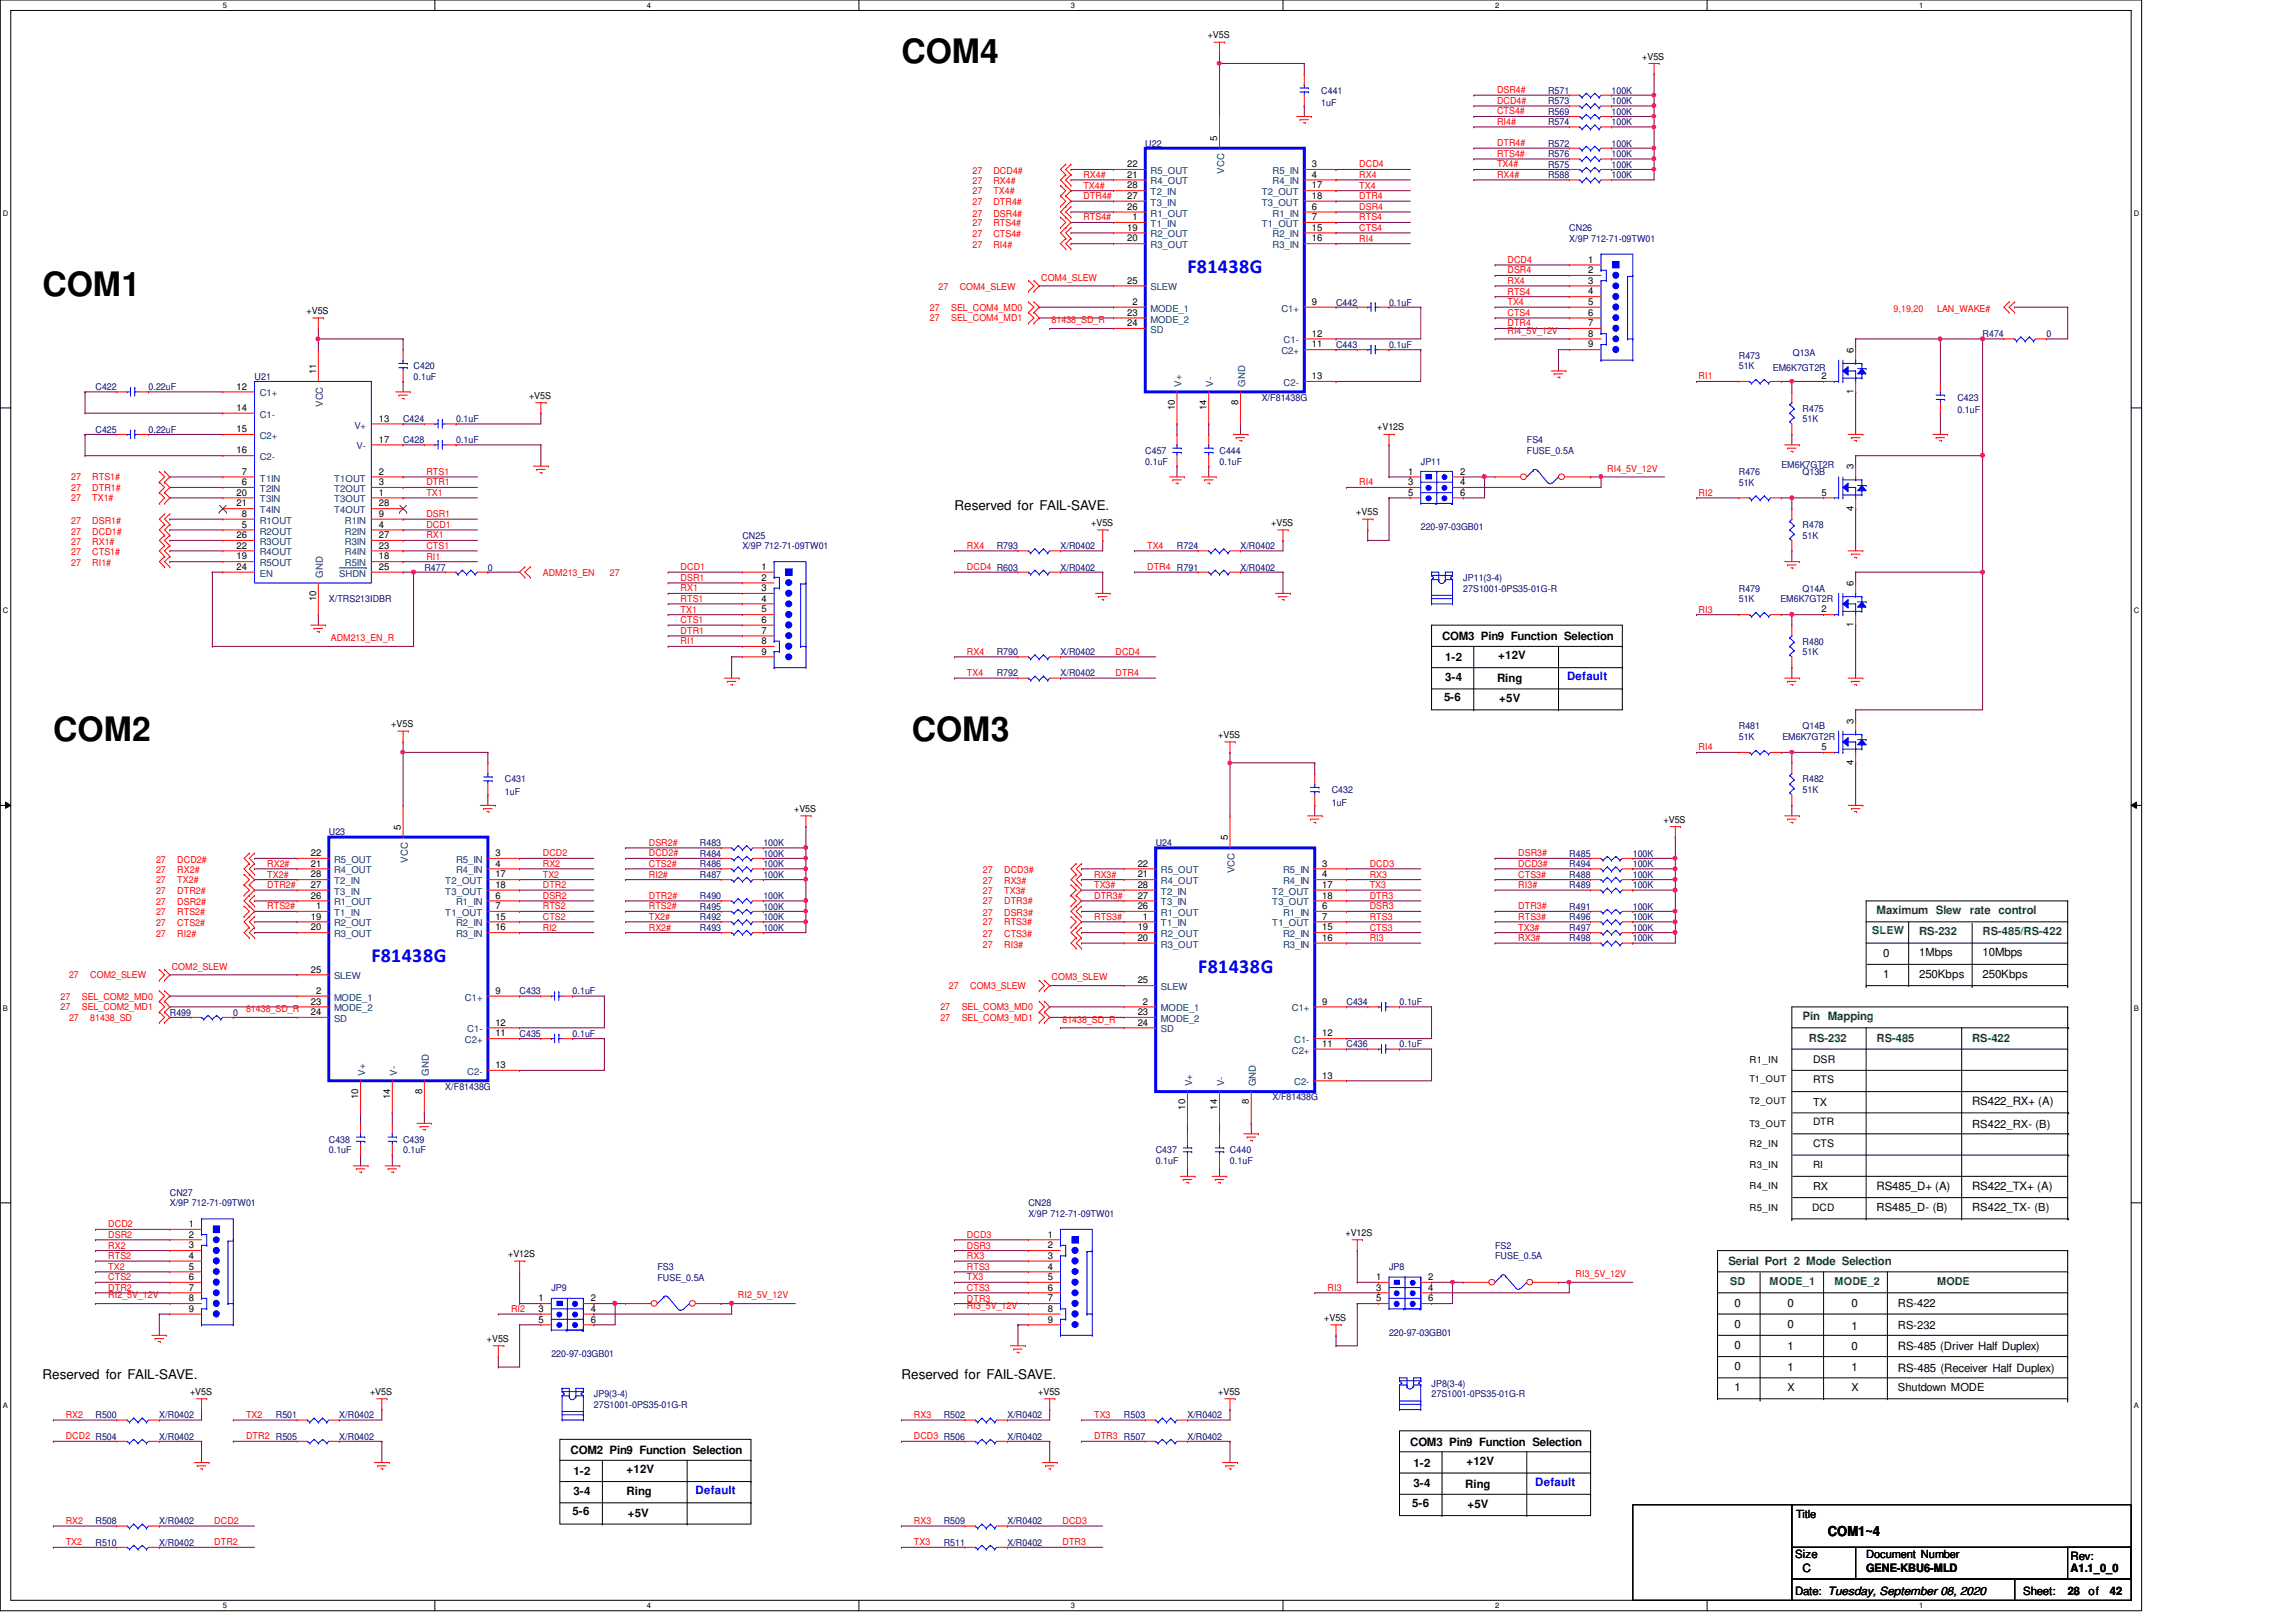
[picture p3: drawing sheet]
<svg xmlns="http://www.w3.org/2000/svg" width="297mm" height="210mm" viewBox="0 0 297 210" stroke-linecap="round" stroke-linejoin="round" font-family="sans-serif">
<defs><g id="words">
<g font-size="4.4">
<text x="116.6" y="8.1">COM4</text>
<text x="5.5" y="38.3">COM1</text>
<text x="6.9" y="95.9">COM2</text>
<text x="118" y="95.9">COM3</text>
</g>
<g font-size="2.6" fill="#00f">
<text x="153.6" y="35.3">F81438G</text>
<text x="48" y="124.5">F81438G</text>
<text x="155" y="125.9">F81438G</text>
</g>
<text font-size="1.8" x="236.5" y="198.7">COM1~4</text>
<g font-size="1.7">
<text x="123.5" y="66">Reserved for FAIL-SAVE.</text>
<text x="5.5" y="178.5">Reserved for FAIL-SAVE.</text>
<text x="116.6" y="178.5">Reserved for FAIL-SAVE.</text>
</g>
<g font-size="1.5">
<text x="186.6" y="82.8">COM3 Pin9 Function Selection</text>
<text x="187" y="88.2">3-4</text>
<text x="187" y="85.6">1-2</text>
<text x="193.7" y="88.3">Ring</text>
<text x="193.8" y="85.3">+12V</text>
<text x="186.8" y="90.8">5-6</text>
<text x="194" y="90.9">+5V</text>
<text x="243.6" y="123.8">0</text>
<text x="256.5" y="123.7">10Mbps</text>
<text x="243.6" y="126.6">1</text>
<text x="248.3" y="126.6">250Kbps</text>
<text x="256.5" y="126.6">250Kbps</text>
<text x="255.1" y="143">RS422_RX+ (A)</text>
<text x="242.8" y="154">RS485_D+ (A)</text>
<text x="255.1" y="154">RS422_TX+ (A)</text>
<text x="224.4" y="169.1">0</text>
<text x="224.4" y="171.8">0</text>
<text x="231.3" y="171.8">0</text>
<text x="231.3" y="169.1">0</text>
<text x="239.5" y="172.1">1</text>
<text x="239.5" y="169.1">0</text>
<text x="224.4" y="174.6">0</text>
<text x="224.4" y="177.3">0</text>
<text x="231.3" y="177.5">1</text>
<text x="231.3" y="174.7">1</text>
<text x="239.5" y="177.5">1</text>
<text x="239.5" y="174.7">0</text>
<text x="245.5" y="174.7">RS-485 (Driver Half Duplex)</text>
<text x="245.5" y="177.6">RS-485 (Receiver Half Duplex)</text>
<text x="224.4" y="180">1</text>
<text x="73.8" y="188.1">COM2 Pin9 Function Selection</text>
<text x="74.2" y="190.9">1-2</text>
<text x="81.1" y="190.6">+12V</text>
<text x="182.5" y="187.1">COM3 Pin9 Function Selection</text>
<text x="182.9" y="189.8">1-2</text>
<text x="189.7" y="189.5">+12V</text>
<text x="74.1" y="196.1">5-6</text>
<text x="74.2" y="193.5">3-4</text>
<text x="81.1" y="193.5">Ring</text>
<text x="81.2" y="196.3">+5V</text>
<text x="182.7" y="195">5-6</text>
<text x="182.9" y="192.4">3-4</text>
<text x="189.6" y="192.5">Ring</text>
<text x="189.9" y="195.2">+5V</text>
<text x="232.2" y="201.6">Size</text>
<text x="233.2" y="203.4">C</text>
<text x="241.4" y="203.4">GENE-KBU6-MLD</text>
<text x="267.9" y="201.8">Rev:</text>
<text x="267.9" y="203.5">A1.1_0_0</text>
<text x="232.2" y="206.4">Date: Tuesday, September 08, 2020</text>
<text x="261.7" y="206.4">Sheet:</text>
<text x="267.5" y="206.4">28</text>
<text x="270.2" y="206.4">of</text>
<text x="273" y="206.4">42</text>
</g>
<g font-size="1.5" fill="#00f">
<text x="202.7" y="88">Default</text>
<text x="90" y="193.4">Default</text>
<text x="198.6" y="192.3">Default</text>
</g>
<g font-size="1.5" fill="#008000">
<text x="242.8" y="118.3">Maximum Slew</text>
<text x="254.8" y="118.3">rate control</text>
<text x="233.2" y="132">Pin Mapping</text>
<text x="223.6" y="163.7">Serial Port 2 Mode Selection</text>
</g>
<g font-size="1.4" fill="#008000">
<text x="242.2" y="120.9">SLEW</text>
<text x="248.3" y="120.9">RS-232</text>
<text x="256.5" y="120.9">RS-485/RS-422</text>
<text x="234" y="134.8">RS-232</text>
<text x="242.8" y="134.8">RS-485</text>
<text x="255.1" y="134.8">RS-422</text>
<text x="223.9" y="166.3">SD</text>
<text x="228.9" y="166.3">MODE_1</text>
<text x="237.3" y="166.3">MODE_2</text>
<text x="250.6" y="166.3">MODE</text>
</g>
<g font-size="1.4">
<text x="248.3" y="123.7">1Mbps</text>
<text x="234.6" y="137.5">DSR</text>
<text x="234.6" y="140.2">RTS</text>
<text x="234.6" y="143.1">TX</text>
<text x="234.6" y="148.4">CTS</text>
<text x="255.1" y="145.9">RS422_RX- (B)</text>
<text x="234.6" y="154">RX</text>
<text x="242.8" y="156.8">RS485_D- (B)</text>
<text x="255.1" y="156.8">RS422_TX- (B)</text>
<text x="245.5" y="172">RS-232</text>
<text x="245.5" y="169.1">RS-422</text>
<text x="231.3" y="180">X</text>
<text x="239.5" y="180">X</text>
<text x="245.5" y="180">Shutdown MODE</text>
<text x="232.4" y="196.4">Title</text>
<text x="241.4" y="201.6">Document Number</text>
</g>
<g font-size="1.3">
<text x="234.6" y="145.6">DTR</text>
<text x="234.6" y="151.1">RI</text>
<text x="234.4" y="156.7">DCD</text>
</g>
<g font-size="1.2">
<text x="156.2" y="5">+V5S</text>
<text x="212.5" y="7.7">+V5S</text>
<text x="145.8" y="23">21</text>
<text x="145.8" y="21.6">22</text>
<text x="157.5" y="18.2" transform="rotate(-90 157.5 18.2)">5</text>
<text x="169.7" y="21.6">3</text>
<text x="169.7" y="23">4</text>
<text x="145.8" y="29.8">19</text>
<text x="145.8" y="27.1">26</text>
<text x="145.8" y="25.7">27</text>
<text x="145.8" y="24.4">28</text>
<text x="146.5" y="28.5">1</text>
<text x="169.7" y="27.1">6</text>
<text x="169.7" y="28.5">7</text>
<text x="169.7" y="29.8">15</text>
<text x="169.7" y="24.4">17</text>
<text x="169.7" y="25.7">18</text>
<text x="145.8" y="31.2">20</text>
<text x="169.7" y="31.2">16</text>
<text x="205.5" y="34">1</text>
<text x="205.5" y="35.3">2</text>
<text x="39.7" y="40.6">+V5S</text>
<text x="145.8" y="40.9">23</text>
<text x="145.8" y="36.7">25</text>
<text x="146.5" y="39.5">2</text>
<text x="169.7" y="39.5">9</text>
<text x="205.5" y="36.7">3</text>
<text x="205.5" y="38.1">4</text>
<text x="205.5" y="39.5">5</text>
<text x="205.5" y="40.9">6</text>
<text x="145.8" y="42.2">24</text>
<text x="169.7" y="45">11</text>
<text x="169.7" y="43.6">12</text>
<text x="205.5" y="42.2">7</text>
<text x="205.5" y="43.6">8</text>
<text x="205.5" y="45">9</text>
<text x="239.8" y="45.6" transform="rotate(-90 239.8 45.6)">6</text>
<text x="30.6" y="50.4">12</text>
<text x="30.6" y="53.2">14</text>
<text x="40.9" y="48.4" transform="rotate(-90 40.9 48.4)">11</text>
<text x="68.4" y="51.6">+V5S</text>
<text x="152" y="53" transform="rotate(-90 152 53)">10</text>
<text x="156.1" y="53" transform="rotate(-90 156.1 53)">14</text>
<text x="160.2" y="52.4" transform="rotate(-90 160.2 52.4)">8</text>
<text x="169.7" y="49.1">13</text>
<text x="235.7" y="49.1">2</text>
<text x="239.8" y="51" transform="rotate(-90 239.8 51)">1</text>
<text x="30.6" y="55.9">15</text>
<text x="30.6" y="58.7">16</text>
<text x="49" y="57.3">17</text>
<text x="49" y="54.6">13</text>
<text x="178.2" y="55.7">+V12S</text>
<text x="30.6" y="64.1">20</text>
<text x="30.6" y="65.5">21</text>
<text x="31.3" y="61.4">7</text>
<text x="31.3" y="62.8">6</text>
<text x="49" y="65.5">28</text>
<text x="49" y="64.1">1</text>
<text x="49" y="62.8">3</text>
<text x="49" y="61.4">2</text>
<text x="182.2" y="61.4">1</text>
<text x="182.2" y="62.8">3</text>
<text x="182.2" y="64.1">5</text>
<text x="188.9" y="61.4">2</text>
<text x="188.9" y="62.8">4</text>
<text x="188.9" y="64.1">6</text>
<text x="235.7" y="64.1">5</text>
<text x="239.8" y="60.7" transform="rotate(-90 239.8 60.7)">3</text>
<text x="30.6" y="69.6">26</text>
<text x="30.6" y="71">22</text>
<text x="31.3" y="66.9">8</text>
<text x="31.3" y="68.3">5</text>
<text x="49" y="71">23</text>
<text x="49" y="69.6">27</text>
<text x="49" y="68.3">4</text>
<text x="49" y="66.9">9</text>
<text x="141.2" y="68.1">+V5S</text>
<text x="164.5" y="68.1">+V5S</text>
<text x="175.5" y="66.7">+V5S</text>
<text x="239.8" y="66.1" transform="rotate(-90 239.8 66.1)">4</text>
<text x="30.6" y="72.4">19</text>
<text x="30.6" y="73.7">24</text>
<text x="40.9" y="77.8" transform="rotate(-90 40.9 77.8)">10</text>
<text x="49" y="73.7">25</text>
<text x="49" y="72.4">18</text>
<text x="98.5" y="73.7">1</text>
<text x="98.5" y="75.1">2</text>
<text x="98.5" y="76.5">3</text>
<text x="98.5" y="77.9">4</text>
<text x="239.8" y="75.8" transform="rotate(-90 239.8 75.8)">6</text>
<text x="98.5" y="79.2">5</text>
<text x="98.5" y="80.6">6</text>
<text x="98.5" y="82">7</text>
<text x="98.5" y="83.4">8</text>
<text x="235.7" y="79.2">2</text>
<text x="239.8" y="81.2" transform="rotate(-90 239.8 81.2)">1</text>
<text x="98.5" y="84.7">9</text>
<text x="50.6" y="94.1">+V5S</text>
<text x="157.6" y="95.5">+V5S</text>
<text x="239.8" y="93.6" transform="rotate(-90 239.8 93.6)">3</text>
<text x="235.7" y="97.1">5</text>
<text x="239.8" y="99" transform="rotate(-90 239.8 99)">4</text>
<text x="51.9" y="107.4" transform="rotate(-90 51.9 107.4)">5</text>
<text x="102.7" y="105.1">+V5S</text>
<text x="215.2" y="106.5">+V5S</text>
<text x="40.2" y="112.1">21</text>
<text x="40.2" y="110.8">22</text>
<text x="40.2" y="113.5">28</text>
<text x="64.1" y="110.8">3</text>
<text x="64.1" y="112.1">4</text>
<text x="64.1" y="113.5">17</text>
<text x="147.2" y="113.5">21</text>
<text x="147.2" y="112.1">22</text>
<text x="158.8" y="108.8" transform="rotate(-90 158.8 108.8)">5</text>
<text x="171.1" y="112.1">3</text>
<text x="171.1" y="113.5">4</text>
<text x="40.2" y="119">19</text>
<text x="40.2" y="116.3">26</text>
<text x="40.2" y="114.9">27</text>
<text x="40.9" y="117.6">1</text>
<text x="64.1" y="116.3">6</text>
<text x="64.1" y="117.6">7</text>
<text x="64.1" y="119">15</text>
<text x="64.1" y="114.9">18</text>
<text x="147.2" y="117.6">26</text>
<text x="147.2" y="116.3">27</text>
<text x="147.2" y="114.9">28</text>
<text x="147.9" y="119">1</text>
<text x="171.1" y="117.6">6</text>
<text x="171.1" y="119">7</text>
<text x="171.1" y="114.9">17</text>
<text x="171.1" y="116.3">18</text>
<text x="40.2" y="120.4">20</text>
<text x="40.2" y="125.9">25</text>
<text x="64.1" y="120.4">16</text>
<text x="147.2" y="120.4">19</text>
<text x="147.2" y="121.8">20</text>
<text x="171.1" y="120.4">15</text>
<text x="171.1" y="121.8">16</text>
<text x="40.2" y="130">23</text>
<text x="40.2" y="131.4">24</text>
<text x="40.9" y="128.6">2</text>
<text x="64.1" y="128.6">9</text>
<text x="147.2" y="131.4">23</text>
<text x="147.2" y="127.3">25</text>
<text x="147.9" y="130">2</text>
<text x="171.1" y="130">9</text>
<text x="64.1" y="134.1">11</text>
<text x="64.1" y="132.7">12</text>
<text x="147.2" y="132.7">24</text>
<text x="171.1" y="135.5">11</text>
<text x="171.1" y="134.1">12</text>
<text x="226.4" y="137.6">R1_IN</text>
<text x="46.4" y="142.2" transform="rotate(-90 46.4 142.2)">10</text>
<text x="50.5" y="142.2" transform="rotate(-90 50.5 142.2)">14</text>
<text x="54.6" y="141.5" transform="rotate(-90 54.6 141.5)">8</text>
<text x="64.1" y="138.2">13</text>
<text x="153.3" y="143.6" transform="rotate(-90 153.3 143.6)">10</text>
<text x="157.5" y="143.6" transform="rotate(-90 157.5 143.6)">14</text>
<text x="161.6" y="142.9" transform="rotate(-90 161.6 142.9)">8</text>
<text x="171.1" y="139.6">13</text>
<text x="226.4" y="140">T1_OUT</text>
<text x="226.4" y="142.9">T2_OUT</text>
<text x="226.4" y="145.8">T3_OUT</text>
<text x="226.4" y="148.4">R2_IN</text>
<text x="226.4" y="151.2">R3_IN</text>
<text x="226.4" y="153.9">R4_IN</text>
<text x="24.4" y="158.8">1</text>
<text x="24.4" y="160.1">2</text>
<text x="24.4" y="161.5">3</text>
<text x="135.5" y="160.1">1</text>
<text x="135.5" y="161.5">2</text>
<text x="174.1" y="160">+V12S</text>
<text x="226.4" y="156.7">R5_IN</text>
<text x="24.4" y="162.9">4</text>
<text x="24.4" y="164.3">5</text>
<text x="24.4" y="165.7">6</text>
<text x="24.4" y="167">7</text>
<text x="65.7" y="162.7">+V12S</text>
<text x="135.5" y="162.9">3</text>
<text x="135.5" y="164.3">4</text>
<text x="135.5" y="165.7">5</text>
<text x="135.5" y="167">6</text>
<text x="178.1" y="165.7">1</text>
<text x="178.1" y="167">3</text>
<text x="184.8" y="165.7">2</text>
<text x="184.8" y="167">4</text>
<text x="24.4" y="168.4">8</text>
<text x="24.4" y="169.8">9</text>
<text x="63" y="173.7">+V5S</text>
<text x="69.7" y="168.4">1</text>
<text x="69.7" y="169.8">3</text>
<text x="69.7" y="171.2">5</text>
<text x="76.5" y="168.4">2</text>
<text x="76.5" y="169.8">4</text>
<text x="76.5" y="171.2">6</text>
<text x="135.5" y="168.4">7</text>
<text x="135.5" y="169.8">8</text>
<text x="135.5" y="171.2">9</text>
<text x="171.3" y="170.9">+V5S</text>
<text x="178.1" y="168.4">5</text>
<text x="184.8" y="168.4">6</text>
<text x="24.6" y="180.6">+V5S</text>
<text x="47.9" y="180.6">+V5S</text>
<text x="134.3" y="180.6">+V5S</text>
<text x="157.6" y="180.6">+V5S</text>
</g>
<g font-size="1.2" fill="#000080">
<text x="170.9" y="12.1">C441</text>
<text x="170.9" y="13.8">1uF</text>
<text x="200.3" y="14.9">R569</text>
<text x="200.3" y="12.1">R571</text>
<text x="200.3" y="13.5">R573</text>
<text x="200.3" y="16.2">R574</text>
<text x="208.5" y="14.9">100K</text>
<text x="208.5" y="12.1">100K</text>
<text x="208.5" y="13.5">100K</text>
<text x="208.5" y="16.2">100K</text>
<text x="148.2" y="19">U22</text>
<text x="200.3" y="20.3">R576</text>
<text x="200.3" y="23.1">R588</text>
<text x="200.3" y="19">R572</text>
<text x="200.3" y="21.7">R575</text>
<text x="208.5" y="20.3">100K</text>
<text x="208.5" y="23.1">100K</text>
<text x="208.5" y="19">100K</text>
<text x="208.5" y="21.7">100K</text>
<text x="203" y="29.9">CN26</text>
<text x="203" y="31.3">X/9P 712-71-09TW01</text>
<text x="172.8" y="39.5">C442</text>
<text x="179.7" y="39.5">0.1uF</text>
<text x="53.5" y="47.8">C420</text>
<text x="172.8" y="45">C443</text>
<text x="179.7" y="45">0.1uF</text>
<text x="225" y="46.4">R473</text>
<text x="225" y="47.8">51K</text>
<text x="231.9" y="46.1">Q13A</text>
<text x="256.5" y="43.6">R474</text>
<text x="264.7" y="43.6">0</text>
<text x="12.4" y="50.5">C422</text>
<text x="19.2" y="50.5">0.22uF</text>
<text x="32.9" y="49.1">U21</text>
<text x="53.5" y="49.1">0.1uF</text>
<text x="163.2" y="51.9">X/F81438G</text>
<text x="229.4" y="48">EM6K7GT2R</text>
<text x="233.2" y="53.3">R475</text>
<text x="253.2" y="51.9">C423</text>
<text x="253.2" y="53.5">0.1uF</text>
<text x="12.4" y="56">C425</text>
<text x="19.2" y="56">0.22uF</text>
<text x="52.2" y="57.4">C428</text>
<text x="52.2" y="54.6">C424</text>
<text x="59" y="57.4">0.1uF</text>
<text x="59" y="54.6">0.1uF</text>
<text x="148.2" y="58.7">C457</text>
<text x="157.8" y="58.7">C444</text>
<text x="197.5" y="57.4">FS4</text>
<text x="197.5" y="58.7">FUSE_0.5A</text>
<text x="233.2" y="54.6">51K</text>
<text x="148.2" y="60.1">0.1uF</text>
<text x="157.8" y="60.1">0.1uF</text>
<text x="183.8" y="60.1">JP11</text>
<text x="225" y="61.5">R476</text>
<text x="225" y="62.9">51K</text>
<text x="230.5" y="60.5">EM6K7GT2R</text>
<text x="233.2" y="61.5">Q13B</text>
<text x="96.1" y="69.7">CN25</text>
<text x="96.1" y="71.1">X/9P 712-71-09TW01</text>
<text x="128.9" y="71.1">R793</text>
<text x="137.2" y="71.1">X/R0402</text>
<text x="152.3" y="71.1">R724</text>
<text x="160.5" y="71.1">X/R0402</text>
<text x="183.8" y="68.6">220-97-03GB01</text>
<text x="233.2" y="68.3">R478</text>
<text x="233.2" y="69.7">51K</text>
<text x="42.5" y="77.9">X/TRS213IDBR</text>
<text x="54.9" y="73.8">R477</text>
<text x="63.1" y="73.8">0</text>
<text x="137.2" y="73.8">X/R0402</text>
<text x="160.5" y="73.8">X/R0402</text>
<text x="189.3" y="75.2">JP11(3-4)</text>
<text x="189.3" y="76.6">27S1001-0PS35-01G-R</text>
<text x="225" y="76.6">R479</text>
<text x="225" y="77.9">51K</text>
<text x="230.3" y="77.9">EM6K7GT2R</text>
<text x="233.2" y="76.6">Q14A</text>
<text x="233.2" y="83.4">R480</text>
<text x="128.9" y="84.8">R790</text>
<text x="128.9" y="87.5">R792</text>
<text x="137.2" y="84.8">X/R0402</text>
<text x="137.2" y="87.5">X/R0402</text>
<text x="233.2" y="84.8">51K</text>
<text x="225" y="94.4">R481</text>
<text x="225" y="95.8">51K</text>
<text x="230.6" y="95.8">EM6K7GT2R</text>
<text x="233.2" y="94.4">Q14B</text>
<text x="65.3" y="101.3">C431</text>
<text x="233.2" y="101.3">R482</text>
<text x="65.3" y="102.9">1uF</text>
<text x="172.3" y="102.6">C432</text>
<text x="172.3" y="104.3">1uF</text>
<text x="233.2" y="102.6">51K</text>
<text x="42.5" y="108.1">U23</text>
<text x="90.5" y="110.9">R484</text>
<text x="90.5" y="112.2">R486</text>
<text x="90.5" y="113.6">R487</text>
<text x="90.5" y="109.5">R483</text>
<text x="98.8" y="110.9">100K</text>
<text x="98.8" y="112.2">100K</text>
<text x="98.8" y="113.6">100K</text>
<text x="98.8" y="109.5">100K</text>
<text x="149.5" y="109.5">U24</text>
<text x="203" y="112.2">R494</text>
<text x="203" y="113.6">R488</text>
<text x="203" y="110.9">R485</text>
<text x="211.2" y="112.2">100K</text>
<text x="211.2" y="113.6">100K</text>
<text x="211.2" y="110.9">100K</text>
<text x="90.5" y="117.7">R495</text>
<text x="90.5" y="119.1">R492</text>
<text x="90.5" y="116.3">R490</text>
<text x="98.8" y="117.7">100K</text>
<text x="98.8" y="119.1">100K</text>
<text x="98.8" y="116.3">100K</text>
<text x="203" y="119.1">R496</text>
<text x="203" y="115">R489</text>
<text x="203" y="117.7">R491</text>
<text x="211.2" y="119.1">100K</text>
<text x="211.2" y="115">100K</text>
<text x="211.2" y="117.7">100K</text>
<text x="90.5" y="120.4">R493</text>
<text x="98.8" y="120.4">100K</text>
<text x="203" y="120.4">R497</text>
<text x="203" y="121.8">R498</text>
<text x="211.2" y="120.4">100K</text>
<text x="211.2" y="121.8">100K</text>
<text x="22" y="131.4">R499</text>
<text x="30.2" y="131.4">0</text>
<text x="67.2" y="128.7">C433</text>
<text x="74.1" y="128.7">0.1uF</text>
<text x="174.2" y="130">C434</text>
<text x="181.1" y="130">0.1uF</text>
<text x="67.2" y="134.2">C435</text>
<text x="74.1" y="134.2">0.1uF</text>
<text x="174.2" y="135.6">C436</text>
<text x="181.1" y="135.6">0.1uF</text>
<text x="57.6" y="141">X/F81438G</text>
<text x="164.6" y="142.4">X/F81438G</text>
<text x="42.5" y="147.9">C438</text>
<text x="42.5" y="149.3">0.1uF</text>
<text x="52.2" y="147.9">C439</text>
<text x="52.2" y="149.3">0.1uF</text>
<text x="149.5" y="149.3">C437</text>
<text x="159.1" y="149.3">C440</text>
<text x="22" y="154.7">CN27</text>
<text x="149.5" y="150.6">0.1uF</text>
<text x="159.1" y="150.6">0.1uF</text>
<text x="22" y="156.1">X/9P 712-71-09TW01</text>
<text x="133.1" y="156.1">CN28</text>
<text x="133.1" y="157.5">X/9P 712-71-09TW01</text>
<text x="193.4" y="161.6">FS2</text>
<text x="71.3" y="167.1">JP9</text>
<text x="85" y="164.3">FS3</text>
<text x="85" y="165.7">FUSE_0.5A</text>
<text x="179.7" y="164.3">JP8</text>
<text x="193.4" y="163">FUSE_0.5A</text>
<text x="179.7" y="172.8">220-97-03GB01</text>
<text x="71.3" y="175.6">220-97-03GB01</text>
<text x="185.2" y="179.5">JP8(3-4)</text>
<text x="12.4" y="183.6">R500</text>
<text x="20.6" y="183.6">X/R0402</text>
<text x="35.7" y="183.6">R501</text>
<text x="43.9" y="183.6">X/R0402</text>
<text x="76.8" y="180.8">JP9(3-4)</text>
<text x="76.8" y="182.2">27S1001-0PS35-01G-R</text>
<text x="122.1" y="183.6">R502</text>
<text x="130.3" y="183.6">X/R0402</text>
<text x="145.4" y="183.6">R503</text>
<text x="153.6" y="183.6">X/R0402</text>
<text x="185.2" y="180.8">27S1001-0PS35-01G-R</text>
<text x="20.6" y="186.3">X/R0402</text>
<text x="43.9" y="186.3">X/R0402</text>
<text x="130.3" y="186.3">X/R0402</text>
<text x="153.6" y="186.3">X/R0402</text>
<text x="12.4" y="197.3">R508</text>
<text x="20.6" y="197.3">X/R0402</text>
<text x="122.1" y="197.3">R509</text>
<text x="130.3" y="197.3">X/R0402</text>
<text x="12.4" y="200">R510</text>
<text x="20.6" y="200">X/R0402</text>
<text x="122.1" y="200">R511</text>
<text x="130.3" y="200">X/R0402</text>
</g>
<g font-size="1.2" fill="#f00">
<text x="193.7" y="13.5">DCD4#</text>
<text x="193.7" y="14.8">CTS4#</text>
<text x="193.7" y="16.2">RI4#</text>
<text x="193.7" y="12.1">DSR4#</text>
<text x="125.8" y="22.5">27</text>
<text x="125.8" y="23.9">27</text>
<text x="128.5" y="22.5">DCD4#</text>
<text x="128.5" y="23.9">RX4#</text>
<text x="140.2" y="23">RX4#</text>
<text x="175.8" y="21.7">DCD4</text>
<text x="175.8" y="23">RX4</text>
<text x="193.7" y="21.7">TX4#</text>
<text x="193.7" y="23">RX4#</text>
<text x="193.7" y="18.9">DTR4#</text>
<text x="193.7" y="20.3">RTS4#</text>
<text x="125.8" y="29.3">27</text>
<text x="125.8" y="28">27</text>
<text x="125.8" y="26.5">27</text>
<text x="125.8" y="25.1">27</text>
<text x="128.5" y="29.3">RTS4#</text>
<text x="128.5" y="28">DSR4#</text>
<text x="128.5" y="26.5">DTR4#</text>
<text x="128.5" y="25.1">TX4#</text>
<text x="140.2" y="24.4">TX4#</text>
<text x="140.2" y="28.5">RTS4#</text>
<text x="140.2" y="25.8">DTR4#</text>
<text x="175.8" y="25.8">DTR4</text>
<text x="175.8" y="28.5">RTS4</text>
<text x="175.8" y="29.9">CTS4</text>
<text x="175.8" y="24.4">TX4</text>
<text x="175.8" y="27.2">DSR4</text>
<text x="125.8" y="32.1">27</text>
<text x="125.8" y="30.7">27</text>
<text x="128.5" y="32.1">RI4#</text>
<text x="128.5" y="30.7">CTS4#</text>
<text x="175.8" y="31.3">RI4</text>
<text x="195" y="34">DCD4</text>
<text x="195" y="35.4">DSR4</text>
<text x="120.3" y="40.2">27</text>
<text x="120.3" y="41.6">27</text>
<text x="121.4" y="37.5">27</text>
<text x="123.1" y="40.2">SEL_COM4_MD0</text>
<text x="123.1" y="41.6">SEL_COM4_MD1</text>
<text x="124.2" y="37.5">COM4_SLEW</text>
<text x="134.7" y="36.3">COM4_SLEW</text>
<text x="136.1" y="41.8">81438_SD_R</text>
<text x="195" y="36.7">RX4</text>
<text x="195" y="38.1">RTS4</text>
<text x="195" y="39.5">TX4</text>
<text x="195" y="40.9">CTS4</text>
<text x="245" y="40.3">9,19,20</text>
<text x="250.6" y="40.3">LAN_WAKE#</text>
<text x="195" y="42.2">DTR4</text>
<text x="195" y="43.2">RI4_5V_12V</text>
<text x="219.7" y="49.1">RI1</text>
<text x="9.2" y="62.1">27</text>
<text x="9.2" y="63.5">27</text>
<text x="9.2" y="64.9">27</text>
<text x="11.9" y="62.1">RTS1#</text>
<text x="11.9" y="63.5">DTR1#</text>
<text x="11.9" y="64.9">TX1#</text>
<text x="55.2" y="62.8">DTR1</text>
<text x="55.2" y="64.2">TX1</text>
<text x="55.2" y="61.5">RTS1</text>
<text x="175.8" y="62.8">RI4</text>
<text x="207.9" y="61">RI4_5V_12V</text>
<text x="219.7" y="64.2">RI2</text>
<text x="9.2" y="67.8">27</text>
<text x="9.2" y="69.2">27</text>
<text x="9.2" y="71.9">27</text>
<text x="9.2" y="70.5">27</text>
<text x="11.9" y="67.8">DSR1#</text>
<text x="11.9" y="69.2">DCD1#</text>
<text x="11.9" y="70.5">RX1#</text>
<text x="11.9" y="71.9">CTS1#</text>
<text x="55.2" y="66.9">DSR1</text>
<text x="55.2" y="69.7">RX1</text>
<text x="55.2" y="68.3">DCD1</text>
<text x="55.2" y="71">CTS1</text>
<text x="125.1" y="71">RX4</text>
<text x="148.4" y="71">TX4</text>
<text x="9.2" y="73.3">27</text>
<text x="11.9" y="73.3">RI1#</text>
<text x="55.2" y="72.4">RI1</text>
<text x="70.2" y="74.5">ADM213_EN</text>
<text x="78.9" y="74.5">27</text>
<text x="88.1" y="73.8">DCD1</text>
<text x="88.1" y="76.5">RX1</text>
<text x="88.1" y="75.2">DSR1</text>
<text x="88.1" y="77.9">RTS1</text>
<text x="125.1" y="73.8">DCD4 R603</text>
<text x="148.4" y="73.8">DTR4 R791</text>
<text x="42.8" y="83">ADM213_EN_R</text>
<text x="88.1" y="79.3">TX1</text>
<text x="88.1" y="80.6">CTS1</text>
<text x="88.1" y="82">DTR1</text>
<text x="88.1" y="83.4">RI1</text>
<text x="219.7" y="79.3">RI3</text>
<text x="125.1" y="84.8">RX4</text>
<text x="125.1" y="87.5">TX4</text>
<text x="144.3" y="84.8">DCD4</text>
<text x="144.3" y="87.5">DTR4</text>
<text x="219.7" y="97.1">RI4</text>
<text x="20.2" y="113">27</text>
<text x="20.2" y="111.7">27</text>
<text x="22.9" y="111.7">DCD2#</text>
<text x="22.9" y="113">RX2#</text>
<text x="34.6" y="113.6">TX2#</text>
<text x="34.6" y="112.2">RX2#</text>
<text x="70.2" y="110.8">DCD2</text>
<text x="70.2" y="113.6">TX2</text>
<text x="70.2" y="112.2">RX2</text>
<text x="83.9" y="110.8">DCD2#</text>
<text x="83.9" y="112.2">CTS2#</text>
<text x="83.9" y="113.6">RI2#</text>
<text x="83.9" y="109.5">DSR2#</text>
<text x="127.2" y="113">27</text>
<text x="129.9" y="113">DCD3#</text>
<text x="141.6" y="113.6">RX3#</text>
<text x="177.2" y="112.2">DCD3</text>
<text x="177.2" y="113.6">RX3</text>
<text x="196.4" y="112.2">DCD3#</text>
<text x="196.4" y="113.6">CTS3#</text>
<text x="196.4" y="110.8">DSR3#</text>
<text x="20.2" y="114.3">27</text>
<text x="20.2" y="118.4">27</text>
<text x="20.2" y="117.2">27</text>
<text x="20.2" y="115.7">27</text>
<text x="20.2" y="119.9">27</text>
<text x="22.9" y="118.4">RTS2#</text>
<text x="22.9" y="117.2">DSR2#</text>
<text x="22.9" y="115.7">DTR2#</text>
<text x="22.9" y="114.3">TX2#</text>
<text x="22.9" y="119.9">CTS2#</text>
<text x="34.6" y="117.7">RTS2#</text>
<text x="34.6" y="114.9">DTR2#</text>
<text x="70.2" y="114.9">DTR2</text>
<text x="70.2" y="117.7">RTS2</text>
<text x="70.2" y="119">CTS2</text>
<text x="70.2" y="116.3">DSR2</text>
<text x="83.9" y="116.3">DTR2#</text>
<text x="83.9" y="117.7">RTS2#</text>
<text x="83.9" y="119">TX2#</text>
<text x="127.2" y="114.4">27</text>
<text x="127.2" y="119.8">27</text>
<text x="127.2" y="118.5">27</text>
<text x="127.2" y="117">27</text>
<text x="127.2" y="115.7">27</text>
<text x="129.9" y="119.8">RTS3#</text>
<text x="129.9" y="118.5">DSR3#</text>
<text x="129.9" y="117">DTR3#</text>
<text x="129.9" y="115.7">TX3#</text>
<text x="129.9" y="114.4">RX3#</text>
<text x="141.6" y="114.9">TX3#</text>
<text x="141.6" y="119">RTS3#</text>
<text x="141.6" y="116.3">DTR3#</text>
<text x="177.2" y="116.3">DTR3</text>
<text x="177.2" y="119">RTS3</text>
<text x="177.2" y="114.9">TX3</text>
<text x="177.2" y="117.7">DSR3</text>
<text x="196.4" y="114.9">RI3#</text>
<text x="196.4" y="117.7">DTR3#</text>
<text x="196.4" y="119">RTS3#</text>
<text x="20.2" y="121.3">27</text>
<text x="22.2" y="125.5">COM2_SLEW</text>
<text x="22.9" y="121.3">RI2#</text>
<text x="70.2" y="120.4">RI2</text>
<text x="83.9" y="120.4">RX2#</text>
<text x="127.2" y="122.6">27</text>
<text x="127.2" y="121.3">27</text>
<text x="129.9" y="122.6">RI3#</text>
<text x="129.9" y="121.3">CTS3#</text>
<text x="177.2" y="121.8">RI3</text>
<text x="177.2" y="120.4">CTS3</text>
<text x="196.4" y="120.4">TX3#</text>
<text x="196.4" y="121.8">RX3#</text>
<text x="7.8" y="129.4">27</text>
<text x="7.8" y="130.7">27</text>
<text x="8.9" y="126.6">27</text>
<text x="10.6" y="129.4">SEL_COM2_MD0</text>
<text x="10.6" y="130.7">SEL_COM2_MD1</text>
<text x="11.7" y="126.6">COM2_SLEW</text>
<text x="31.8" y="131">81438_SD_R</text>
<text x="121.7" y="130.7">27</text>
<text x="122.8" y="128">27</text>
<text x="124.4" y="130.7">SEL_COM3_MD0</text>
<text x="125.5" y="128">COM3_SLEW</text>
<text x="136.1" y="126.9">COM3_SLEW</text>
<text x="8.9" y="132.1">27</text>
<text x="11.7" y="132.1">81438_SD</text>
<text x="121.7" y="132.1">27</text>
<text x="124.4" y="132.1">SEL_COM3_MD1</text>
<text x="137.5" y="132.3">81438_SD_R</text>
<text x="14" y="158.8">DCD2</text>
<text x="14" y="160.2">DSR2</text>
<text x="14" y="161.6">RX2</text>
<text x="125.1" y="160.2">DCD3</text>
<text x="125.1" y="161.6">DSR3</text>
<text x="14" y="162.9">RTS2</text>
<text x="14" y="164.3">TX2</text>
<text x="14" y="165.7">CTS2</text>
<text x="14" y="167">DTR2</text>
<text x="125.1" y="162.9">RX3</text>
<text x="125.1" y="164.3">RTS3</text>
<text x="125.1" y="165.7">TX3</text>
<text x="125.1" y="167">CTS3</text>
<text x="171.7" y="167">RI3</text>
<text x="203.8" y="165.3">RI3_5V_12V</text>
<text x="14" y="168">RI2_5V_12V</text>
<text x="66.1" y="169.8">RI2</text>
<text x="95.5" y="168">RI2_5V_12V</text>
<text x="125.1" y="168.4">DTR3</text>
<text x="125.1" y="169.4">RI3_5V_12V</text>
<text x="8.5" y="183.5">RX2</text>
<text x="31.8" y="183.5">TX2</text>
<text x="118.2" y="183.5">RX3</text>
<text x="141.6" y="183.5">TX3</text>
<text x="8.5" y="186.3">DCD2 R504</text>
<text x="31.8" y="186.3">DTR2 R505</text>
<text x="118.2" y="186.3">DCD3 R506</text>
<text x="141.6" y="186.3">DTR3 R507</text>
<text x="8.5" y="197.2">RX2</text>
<text x="27.7" y="197.2">DCD2</text>
<text x="118.2" y="197.2">RX3</text>
<text x="137.5" y="197.2">DCD3</text>
<text x="8.5" y="200">TX2</text>
<text x="27.7" y="200">DTR2</text>
<text x="118.2" y="200">TX3</text>
<text x="137.5" y="200">DTR3</text>
</g>
<g font-size="1.2" fill="#004080">
<text x="148.8" y="23.9">R4_OUT</text>
<text x="148.8" y="22.5">R5_OUT</text>
<text x="158.4" y="22.5" transform="rotate(-90 158.4 22.5)">VCC</text>
<text x="164.6" y="22.5">R5_IN</text>
<text x="164.6" y="23.9">R4_IN</text>
<text x="148.8" y="29.4">T1_IN</text>
<text x="148.8" y="28">R1_OUT</text>
<text x="148.8" y="26.6">T3_IN</text>
<text x="148.8" y="25.3">T2_IN</text>
<text x="163.2" y="29.4">T1_OUT</text>
<text x="163.2" y="25.3">T2_OUT</text>
<text x="163.2" y="26.6">T3_OUT</text>
<text x="164.6" y="28">R1_IN</text>
<text x="148.8" y="30.7">R2_OUT</text>
<text x="148.8" y="32.1">R3_OUT</text>
<text x="164.6" y="30.7">R2_IN</text>
<text x="164.6" y="32.1">R3_IN</text>
<text x="148.8" y="40.3">MODE_1</text>
<text x="148.8" y="41.7">MODE_2</text>
<text x="148.8" y="37.6">SLEW</text>
<text x="165.8" y="40.3">C1+</text>
<text x="148.8" y="43.1">SD</text>
<text x="165.8" y="45.8">C2+</text>
<text x="166.1" y="44.4">C1-</text>
<text x="33.6" y="51.3">C1+</text>
<text x="41.8" y="52.7" transform="rotate(-90 41.8 52.7)">VCC</text>
<text x="152.9" y="50" transform="rotate(-90 152.9 50)">V+</text>
<text x="157" y="50" transform="rotate(-90 157 50)">V-</text>
<text x="161.1" y="50" transform="rotate(-90 161.1 50)">GND</text>
<text x="166.1" y="50">C2-</text>
<text x="33.6" y="54.1">C1-</text>
<text x="33.6" y="56.8">C2+</text>
<text x="33.6" y="59.6">C2-</text>
<text x="45.8" y="55.5">V+</text>
<text x="46.1" y="58.2">V-</text>
<text x="33.6" y="62.3">T1IN</text>
<text x="33.6" y="63.7">T2IN</text>
<text x="33.6" y="65">T3IN</text>
<text x="43.2" y="65">T3OUT</text>
<text x="43.2" y="63.7">T2OUT</text>
<text x="43.2" y="62.3">T1OUT</text>
<text x="33.6" y="66.4">T4IN</text>
<text x="33.6" y="67.8">R1OUT</text>
<text x="33.6" y="69.2">R2OUT</text>
<text x="33.6" y="70.5">R3OUT</text>
<text x="33.6" y="71.9">R4OUT</text>
<text x="43.2" y="66.4">T4OUT</text>
<text x="44.6" y="71.9">R4IN</text>
<text x="44.6" y="70.5">R3IN</text>
<text x="44.6" y="69.2">R2IN</text>
<text x="44.6" y="67.8">R1IN</text>
<text x="33.6" y="73.3">R5OUT</text>
<text x="33.6" y="74.6">EN</text>
<text x="41.8" y="74.8" transform="rotate(-90 41.8 74.8)">GND</text>
<text x="43.9" y="74.6">SHDN</text>
<text x="44.6" y="73.3">R5IN</text>
<text x="43.2" y="113">R4_OUT</text>
<text x="43.2" y="111.7">R5_OUT</text>
<text x="52.7" y="111.6" transform="rotate(-90 52.7 111.6)">VCC</text>
<text x="59" y="111.7">R5_IN</text>
<text x="59" y="113">R4_IN</text>
<text x="150.2" y="113">R5_OUT</text>
<text x="159.7" y="113" transform="rotate(-90 159.7 113)">VCC</text>
<text x="166" y="113">R5_IN</text>
<text x="43.2" y="118.5">T1_IN</text>
<text x="43.2" y="119.9">R2_OUT</text>
<text x="43.2" y="117.2">R1_OUT</text>
<text x="43.2" y="115.8">T3_IN</text>
<text x="43.2" y="114.4">T2_IN</text>
<text x="57.6" y="118.5">T1_OUT</text>
<text x="57.6" y="114.4">T2_OUT</text>
<text x="57.6" y="115.8">T3_OUT</text>
<text x="59" y="117.2">R1_IN</text>
<text x="59" y="119.9">R2_IN</text>
<text x="150.2" y="119.9">T1_IN</text>
<text x="150.2" y="114.4">R4_OUT</text>
<text x="150.2" y="118.5">R1_OUT</text>
<text x="150.2" y="117.2">T3_IN</text>
<text x="150.2" y="115.8">T2_IN</text>
<text x="164.6" y="119.9">T1_OUT</text>
<text x="164.6" y="115.8">T2_OUT</text>
<text x="164.6" y="117.2">T3_OUT</text>
<text x="166" y="114.4">R4_IN</text>
<text x="166" y="118.5">R1_IN</text>
<text x="43.2" y="121.3">R3_OUT</text>
<text x="59" y="121.3">R3_IN</text>
<text x="150.2" y="121.3">R2_OUT</text>
<text x="150.2" y="122.6">R3_OUT</text>
<text x="166" y="121.3">R2_IN</text>
<text x="166" y="122.6">R3_IN</text>
<text x="43.2" y="129.5">MODE_1</text>
<text x="43.2" y="130.9">MODE_2</text>
<text x="43.2" y="126.7">SLEW</text>
<text x="60.2" y="129.5">C1+</text>
<text x="150.2" y="130.9">MODE_1</text>
<text x="150.2" y="128.1">SLEW</text>
<text x="167.1" y="130.9">C1+</text>
<text x="43.2" y="132.2">SD</text>
<text x="60.2" y="135">C2+</text>
<text x="60.4" y="133.6">C1-</text>
<text x="150.2" y="132.2">MODE_2</text>
<text x="150.2" y="133.6">SD</text>
<text x="167.1" y="136.4">C2+</text>
<text x="167.4" y="135">C1-</text>
<text x="47.2" y="139.2" transform="rotate(-90 47.2 139.2)">V+</text>
<text x="51.3" y="139.2" transform="rotate(-90 51.3 139.2)">V-</text>
<text x="55.5" y="139.2" transform="rotate(-90 55.5 139.2)">GND</text>
<text x="60.4" y="139.1">C2-</text>
<text x="154.2" y="140.6" transform="rotate(-90 154.2 140.6)">V+</text>
<text x="158.4" y="140.6" transform="rotate(-90 158.4 140.6)">V-</text>
<text x="162.5" y="140.6" transform="rotate(-90 162.5 140.6)">GND</text>
<text x="167.4" y="140.5">C2-</text>
</g>
<g font-size="1">
<text x="28.8" y="1">5</text>
<text x="83.7" y="1">4</text>
<text x="138.6" y="1">3</text>
<text x="193.4" y="1">2</text>
<text x="248.3" y="1">1</text>
<text x=".4" y="27.9">D</text>
<text x="276.1" y="27.9">D</text>
<text x=".4" y="79.4">C</text>
<text x="276.1" y="79.4">C</text>
<text x=".4" y="130.8">B</text>
<text x="276.1" y="130.8">B</text>
<text x=".4" y="182.2">A</text>
<text x="276.1" y="182.2">A</text>
<text x="28.8" y="208.1">5</text>
<text x="83.7" y="208.1">4</text>
<text x="138.6" y="208.1">3</text>
<text x="193.4" y="208.1">2</text>
<text x="248.3" y="208.1">1</text>
</g>
</g></defs>
<path d="M0 0h277.1v208.4h-277.1zM1.4 1.4h274.3v205.7h-274.3z" fill="none" stroke="#000" stroke-width=".13"/>
<g fill="#fff">
<path d="M28.8 .1h.6v1.1h-.6z"/>
<path d="M28.8 207.2h.6v1.1h-.6z"/>
</g>
<path d="M56.3 0v1.4M56.3 207.1v1.3" fill="none" stroke="#000" stroke-width=".13"/>
<g fill="#fff">
<path d="M83.7 .1h.5v1.1h-.5z"/>
<path d="M83.7 207.2h.5v1.1h-.5z"/>
</g>
<path d="M111.1 0v1.4M111.1 207.1v1.3" fill="none" stroke="#000" stroke-width=".13"/>
<g fill="#fff">
<path d="M138.6 .1h.5v1.1h-.5z"/>
<path d="M138.6 207.2h.5v1.1h-.5z"/>
</g>
<path d="M166 0v1.4M166 207.1v1.3" fill="none" stroke="#000" stroke-width=".13"/>
<g fill="#fff">
<path d="M193.4 .1h.6v1.1h-.6z"/>
<path d="M193.4 207.2h.6v1.1h-.6z"/>
</g>
<path d="M220.8 0v1.4M220.8 207.1v1.3" fill="none" stroke="#000" stroke-width=".13"/>
<g fill="#fff">
<path d="M248.3 .1h.5v1.1h-.5z"/>
<path d="M248.3 207.2h.5v1.1h-.5z"/>
<path d="M.4 27.1h.7v1.1h-.7z"/>
<path d="M276.1 27.1h.7v1.1h-.7z"/>
<path d="M.4 78.5h.7v1.1h-.7z"/>
<path d="M276.1 78.5h.7v1.1h-.7z"/>
</g>
<path d="M0 52.8h1.4M275.7 52.8h1.4" fill="none" stroke="#000" stroke-width=".13"/>
<g fill="#fff">
<path d="M.4 129.9h.6v1.1h-.6z"/>
<path d="M276.1 129.9h.6v1.1h-.6z"/>
</g>
<path d="M0 104.2h1.4M.7 103.8l.7 .4-.7 .4zM275.7 104.2l.7-.4v.8zM275.7 104.2h1.4" fill="none" stroke="#000" stroke-width=".13"/>
<path d="M.7 103.8l.7 .4-.7 .4zM275.7 104.2l.7-.4v.8z" fill="#000"/>
<g fill="#fff">
<path d="M.4 181.4h.6v1.1h-.6z"/>
<path d="M276.1 181.4h.6v1.1h-.6z"/>
</g>
<g fill="none" stroke="#000" stroke-width=".13">
<path d="M185.2 80.9h24.7v11h-24.7zM185.2 83.7h24.7M185.2 86.4h24.7M185.2 89.2h24.7M190.7 91.9h.1M190.7 83.7v8.2M201.6 91.9h.1M201.6 83.7v8.2M209.9 83.7h.1M209.9 86.4h.1M209.9 89.2h.1M241.4 119.3h26.1"/>
<path d="M246.9 119.3v8.3M255.1 119.5v8.2M267.5 116.6h.1M267.5 119.3h.1M267.5 116.6h-26.1v11.1M267.5 116.6v11.1M231.8 135.8h35.7M231.8 138.5h35.7M231.8 133h35.8M241.4 127.7h.1M241.4 122h26.1M241.4 133v24.7"/>
<path d="M241.4 127.6h26.1M241.6 124.8h25.9M246.9 127.6h.1M253.8 133v24.7M255.1 127.7h.1M267.5 122h.1M267.5 124.8h.1M267.5 127.7h.1M267.5 127.6h.1M267.5 135.8h.1M267.5 130.3h.1M267.5 138.5h.1"/>
<path d="M267.5 130.3v27.4M267.5 130.3h-35.7v27.6M267.6 133h.1M0 155.7h1.4M231.8 157.9h.1M231.8 141.3h35.7M231.8 157.7h35.8M231.9 152.2h35.6M231.9 155h35.6M231.9 144h35.7M231.9 146.7h35.7M231.9 149.5h35.7"/>
<path d="M241.4 157.7h.1M253.8 157.7h.1M267.5 152.2h.1M267.5 155h.1M267.5 157.7h.1M267.5 141.3h.1M267.6 144h.1M267.6 146.7h.1M267.6 149.5h.1M267.6 157.7h.1M275.7 155.7h1.4M222.2 167.3h45.3"/>
<path d="M222.2 170.1h45.3M222.2 175.6h45.3M222.2 178.3h45.3M222.2 164.6h45.3M222.2 172.8h45.3M227.7 164.7v16.5M235.9 164.6v16.4M244.2 164.6v16.4M267.5 167.3h.1M267.5 161.8h.1M267.5 170.1h.1M267.5 175.6h.1"/>
<path d="M267.5 178.3h.1M267.5 164.6h.1M267.5 172.8h.1M267.5 161.8h-45.3v19.2M267.5 161.8v19.5M72.4 186.3h24.8v10.9h-24.8zM72.4 189h24.8M72.4 191.7h24.8M72.4 194.5h24.8M77.9 197.2h.1M77.9 189v8.2M88.9 197.2h.1"/>
<path d="M88.9 189v8.2M97.2 189h.1M97.2 191.7h.1M97.2 194.5h.1M181.1 185.2h24.7v10.9h-24.7zM181.1 187.9h24.7M181.1 190.6h24.7M181.1 193.4h24.7M186.6 196.1h.1M186.6 187.9v8.2M197.5 196.1h.1M197.5 187.9v8.2"/>
<path d="M205.8 187.9h.1M205.8 190.6h.1M205.8 193.4h.1M222.2 181h.1M222.2 181h45.3M227.7 181.2h.1M235.9 181h.1M244.2 181h.1M267.5 181h.1M267.5 181.3h.1"/>
</g>
<g fill="none" stroke="#800040" stroke-width=".13">
<path d="M80.9 111.1h.1M80.9 111.1h12.4M98.8 111.1h.1M104.3 109.7h.1M104.3 109.7v1.4h-5.5M64.5 170.1h.1M64.5 175.6h.1M64.5 176.9h.1M64.5 170.1h5.5M64.5 175.6v1.3M67.2 171.4h.1M67.2 171.4v5.5h-2.7"/>
<path d="M67.2 171.4h2.8"/>
</g>
<path d="M104.1 110.9h.3l.1 .1-.1 .2-.2 .1-.1-.1z" fill-rule="evenodd" fill="#f0f"/>
<path d="M104.1 110.9h.3l.1 .1-.1 .2-.2 .1-.1-.1z" fill="none" stroke="#f0f" stroke-width=".13"/>
<path d="M104.1 109.5l.1-.1 .2 .1v.4h-.2h-.1z" fill-rule="evenodd" fill="#f0f"/>
<path d="M104.1 109.5l.1-.1 .2 .1v.4h-.2h-.1z" fill="none" stroke="#f0f" stroke-width=".13"/>
<path d="M76.8 171.4h.1M79.6 168.7h.1M79.6 168.7h1.3M79.6 168.7v2.7h-2.8" fill="none" stroke="#800040" stroke-width=".13"/>
<circle cx="79.5" cy="168.7" r=".26" fill="#f0f"/>
<circle cx="79.5" cy="168.7" r=".26" fill="none" stroke="#f0f" stroke-width=".13"/>
<path d="M76.8 170.1h.1M94.7 168.7h.1M94.7 168.7v1.4h-17.9" fill="none" stroke="#800040" stroke-width=".13"/>
<circle cx="94.7" cy="168.7" r=".26" fill="#f0f"/>
<circle cx="94.7" cy="168.7" r=".26" fill="none" stroke="#f0f" stroke-width=".13"/>
<path d="M80.9 112.4h.1M80.9 112.4h12.4M98.8 112.4h.1M98.8 112.4h5.5M93.3 168.7h.1M93.3 168.7h9.6M94.7 168.7h.1" fill="none" stroke="#800040" stroke-width=".13"/>
<path d="M104.1 112.2h.1l.2 .1v.3l-.2 .1-.1-.1z" fill-rule="evenodd" fill="#f0f"/>
<path d="M104.1 112.2h.1l.2 .1v.3l-.2 .1-.1-.1z" fill="none" stroke="#f0f" stroke-width=".13"/>
<g fill="none" stroke="#800040" stroke-width=".13">
<path d="M104.3 111.1h.1M104.3 111.1v1.3M193.4 112.4h.1M193.4 112.4h12.4M211.2 112.4h.1M216.7 111.1h.1M216.7 111.1v1.3h-5.5M170.1 167.3h.1M170.1 167.3h8.2M172.8 172.8h.1M172.8 174.2h.1M172.8 172.8v1.4"/>
<path d="M175.6 168.7h.1M175.6 168.7v5.5h-2.8M175.6 168.7h2.7"/>
</g>
<circle cx="216.7" cy="112.4" r=".26" fill="#f0f"/>
<circle cx="216.7" cy="112.4" r=".26" fill="none" stroke="#f0f" stroke-width=".13"/>
<path d="M185.2 168.7h.1M185.2 167.3h.1M187.9 165.9h.1M187.9 165.9h1.4M187.9 165.9v2.8h-2.7M201.6 165.9h.1M201.6 165.9h9.6M203 165.9h.1M203 165.9v1.4h-17.8" fill="none" stroke="#800040" stroke-width=".13"/>
<circle cx="203" cy="165.9" r=".25" fill="#f0f"/>
<circle cx="203" cy="165.9" r=".25" fill="none" stroke="#f0f" stroke-width=".13"/>
<path d="M193.4 113.8h.1M193.4 113.8h12.4M211.2 113.8h.1M211.2 113.8h5.5" fill="none" stroke="#800040" stroke-width=".13"/>
<circle cx="216.7" cy="113.8" r=".26" fill="#f0f"/>
<circle cx="216.7" cy="113.8" r=".26" fill="none" stroke="#f0f" stroke-width=".13"/>
<path d="M193.4 115.2h.1M193.4 115.2h12.4M211.2 115.2h.1M211.2 115.2h5.5M216.7 112.4h.1M216.7 115.2h.1M216.7 112.4v1.4M216.7 115.2v2.7M175.6 165.9h.1M175.6 165.9h2.7" fill="none" stroke="#800040" stroke-width=".13"/>
<circle cx="216.7" cy="115.2" r=".26" fill="#f0f"/>
<circle cx="216.7" cy="115.2" r=".26" fill="none" stroke="#f0f" stroke-width=".13"/>
<path d="M211.2 111.1h.1M216.7 108.3h.1M216.7 108.3v2.8h-5.5" fill="none" stroke="#800040" stroke-width=".13"/>
<circle cx="216.7" cy="111" r=".25" fill="#f0f"/>
<circle cx="216.7" cy="111" r=".25" fill="none" stroke="#f0f" stroke-width=".13"/>
<path d="M193.4 111.1h.1M193.4 111.1h12.4M185.2 165.9h.1M185.2 165.9h2.7" fill="none" stroke="#800040" stroke-width=".13"/>
<circle cx="187.9" cy="165.9" r=".25" fill="#f0f"/>
<circle cx="187.9" cy="165.9" r=".25" fill="none" stroke="#f0f" stroke-width=".13"/>
<g fill="none" stroke="#800040" stroke-width=".13">
<path d="M159.1 97.4h.1M159.1 98.7h.1M159.1 97.4v8.2M159.1 98.7h11M170.1 98.7h.1M170.1 98.7v1.4M170.1 104.2h.1M170.1 104.2v1.4M135.8 131.7h.1M135.8 131.7h9.6M174.2 139.9h.1M174.2 130.3h.1"/>
<path d="M174.2 134.4h.1M174.2 135.8h.1M174.2 130.3h2.7M174.2 139.9h11M174.2 135.8h2.7M174.2 134.4h11M181.1 130.3h.1M181.1 135.8h.1M181.1 130.3h4.1M181.1 135.8h4.1"/>
</g>
<path d="M158.9 98.5h.2l.2 .1v.3l-.2 .1-.2-.1z" fill-rule="evenodd" fill="#f0f"/>
<path d="M158.9 98.5h.2l.2 .1v.3l-.2 .1-.2-.1z" fill="none" stroke="#f0f" stroke-width=".13"/>
<g fill="none" stroke="#800040" stroke-width=".13">
<path d="M52.2 96h.1M52.2 97.4h.1M52.2 96v1.4M52.2 97.4h10.9M63.1 97.4h.1M63.1 97.4v1.3M22 130.3h.1M22 130.3h16.4M67.2 138.5h.1M67.2 128.9h.1M67.2 133h.1M67.2 134.4h.1"/>
<path d="M67.2 133h11M67.2 128.9h2.8M67.2 138.5h11M67.2 134.4h2.8M74.1 128.9h.1M74.1 134.4h.1M74.1 128.9h4.1M74.1 134.4h4.1M135.8 127.6h.1M135.8 130.3h.1M135.8 127.6h9.6M135.8 130.3h9.6"/>
<path d="M137.2 133h.1M137.2 133h8.2M185.2 130.3h.1M185.2 135.8h.1M185.2 130.3v4.1M185.2 135.8v4.1M153.6 150.9h.1M153.6 145.4h.1M153.6 145.4v1.3M153.6 150.9v1.3M157.8 145.4h.1M157.8 150.9h.1"/>
<path d="M157.8 145.4v1.3M157.8 150.9v1.3M161.9 145.4h.1M161.9 145.4v1.3"/>
</g>
<circle cx="52.1" cy="97.3" r=".25" fill="#f0f"/>
<circle cx="52.1" cy="97.3" r=".25" fill="none" stroke="#f0f" stroke-width=".13"/>
<g fill="none" stroke="#800040" stroke-width=".13">
<path d="M52.2 97.4h.1M52.2 97.4v6.8M63.1 102.9h.1M63.1 102.9v1.3M80.9 113.8h.1M80.9 113.8h12.4M98.8 113.8h.1M98.8 113.8h5.5M22 126.2h.1M22 128.9h.1M22 126.2h16.4M22 128.9h16.4"/>
<path d="M30.2 131.7h.1M30.2 131.7h8.2M78.2 128.9h.1M78.2 134.4h.1M78.2 128.9v4.1M78.2 134.4v4.1M46.6 149.5h.1M46.6 144h.1M46.6 144v1.4M46.6 149.5v1.4M50.8 144h.1M50.8 149.5h.1"/>
<path d="M50.8 144v1.4M50.8 149.5v1.4M54.9 144h.1M54.9 144v1.4M67.2 168.7h.1M67.2 168.7h2.8"/>
</g>
<path d="M104.1 113.6l.1-.1 .2 .2v.3h-.2h-.1z" fill-rule="evenodd" fill="#f0f"/>
<path d="M104.1 113.6l.1-.1 .2 .2v.3h-.2h-.1z" fill="none" stroke="#f0f" stroke-width=".13"/>
<g fill="none" stroke="#800040" stroke-width=".13">
<path d="M32.9 117.9h.1M32.9 119.3h.1M32.9 115.2h.1M32.9 113.8h.1M32.9 112.4h.1M32.9 116.6h.1M32.9 111.1h.1M32.9 117.9h5.5M32.9 119.3h5.5M32.9 115.2h5.5M32.9 113.8h5.5M32.9 112.4h5.5"/>
<path d="M32.9 116.6h5.5M32.9 111.1h5.5M67.2 111.1h.1M67.2 115.2h.1M67.2 117.9h.1M67.2 119.3h.1M67.2 113.8h.1M67.2 112.4h.1M67.2 116.6h.1M67.2 117.9h9.6M67.2 119.3h9.6M67.2 115.2h9.6"/>
<path d="M67.2 113.8h9.6M67.2 112.4h9.6M67.2 116.6h9.6M67.2 111.1h9.6M80.9 109.7h.1M80.9 116.6h.1M80.9 117.9h.1M80.9 109.7h12.4M80.9 117.9h12.4M80.9 116.6h12.4M98.8 109.7h.1M98.8 116.6h.1"/>
<path d="M98.8 117.9h.1M98.8 116.6h5.5M104.3 113.8h.1M104.3 107h.1M104.3 116.6h.1M104.3 107v2.7h-5.5M104.3 113.8v4.1h-5.5M139.9 115.2h.1M139.9 112.4h.1M139.9 117.9h.1M139.9 113.8h.1M139.9 119.3h.1"/>
<path d="M139.9 116.6h.1M139.9 117.9h5.5M139.9 119.3h5.5M139.9 115.2h5.5M139.9 113.8h5.5M139.9 112.4h5.5M139.9 116.6h5.5M174.2 112.4h.1M174.2 116.6h.1M174.2 119.3h.1M174.2 115.2h.1M174.2 113.8h.1"/>
<path d="M174.2 117.9h.1M174.2 117.9h9.6M174.2 119.3h9.6M174.2 115.2h9.6M174.2 113.8h9.6M174.2 112.4h9.6M174.2 116.6h9.6M32.9 120.7h.1M32.9 120.7h5.5M67.2 120.7h.1M67.2 120.7h9.6M139.9 122h.1"/>
<path d="M139.9 120.7h.1M139.9 120.7h5.5M139.9 122h5.5M174.2 122h.1M174.2 120.7h.1M174.2 120.7h9.6M174.2 122h9.6M76.8 168.7h.1M76.8 168.7h2.8"/>
</g>
<path d="M104.1 116.4l.1-.1 .2 .1v.3l-.2 .1-.1-.1z" fill-rule="evenodd" fill="#f0f"/>
<path d="M104.1 116.4l.1-.1 .2 .1v.3l-.2 .1-.1-.1z" fill="none" stroke="#f0f" stroke-width=".13"/>
<path d="M193.4 117.9h.1M193.4 119.3h.1M193.4 117.9h12.4M193.4 119.3h12.4M211.2 117.9h.1M211.2 119.3h.1M211.2 117.9h5.5M216.7 117.9h.1M216.7 117.9v1.4h-5.5" fill="none" stroke="#800040" stroke-width=".13"/>
<circle cx="216.7" cy="119.3" r=".26" fill="#f0f"/>
<circle cx="216.7" cy="119.3" r=".26" fill="none" stroke="#f0f" stroke-width=".13"/>
<circle cx="216.7" cy="117.9" r=".25" fill="#f0f"/>
<circle cx="216.7" cy="117.9" r=".25" fill="none" stroke="#f0f" stroke-width=".13"/>
<path d="M80.9 119.3h.1M80.9 119.3h12.4M98.8 119.3h.1M104.3 117.9h.1M104.3 117.9v1.4h-5.5M80.9 120.7h.1M80.9 120.7h12.4M98.8 120.7h.1M98.8 120.7h5.5" fill="none" stroke="#800040" stroke-width=".13"/>
<path d="M104.1 119.1l.1-.1 .2 .2v.3h-.2h-.1z" fill-rule="evenodd" fill="#f0f"/>
<path d="M104.1 119.1l.1-.1 .2 .2v.3h-.2h-.1z" fill="none" stroke="#f0f" stroke-width=".13"/>
<path d="M104.1 117.7h.3l.1 .2-.1 .2-.2 .1-.1-.1z" fill-rule="evenodd" fill="#f0f"/>
<path d="M104.1 117.7h.3l.1 .2-.1 .2-.2 .1-.1-.1z" fill="none" stroke="#f0f" stroke-width=".13"/>
<path d="M104.3 119.3h.1M104.3 119.3v1.4M193.4 120.7h.1M193.4 120.7h12.4M211.2 120.7h.1M211.2 120.7h5.5" fill="none" stroke="#800040" stroke-width=".13"/>
<circle cx="216.7" cy="120.7" r=".26" fill="#f0f"/>
<circle cx="216.7" cy="120.7" r=".26" fill="none" stroke="#f0f" stroke-width=".13"/>
<g fill="none" stroke="#800040" stroke-width=".13">
<path d="M11 50.7h.1M11 56.2h.1M11 53.5h.1M11 59h.1M11 50.7h4.1M11 56.2h4.1M11 50.7v2.8M11 56.2v2.8M11 53.5h17.8M11 59h17.8M19.2 50.7h.1M19.2 56.2h.1"/>
<path d="M19.2 50.7h9.6M19.2 56.2h9.6M41.2 42.5h.1M41.2 42.5v1.4M52.2 57.6h.1M52.2 54.9h.1M52.2 57.6h2.7M52.2 54.9h2.7M59 57.6h.1M59 54.9h.1M59 57.6h11M70 57.6h.1"/>
<path d="M70 53.5h.1M70 53.5v1.4h-11M70 57.6v2.7M22 61.7h.1M22 63.1h.1M22 64.4h.1M22 67.2h.1M22 68.6h.1M22 69.9h.1M22 71.3h.1M22 72.7h.1M22 63.1h6.8"/>
<path d="M22 64.4h6.8M22 67.2h6.8M22 69.9h6.8M22 68.6h6.8M22 71.3h6.8M22 72.7h6.8M22 61.7h6.8M27.5 74h.1M27.5 74v9.7M41.2 79.5h.1M41.2 79.5v1.4M52.2 63.1h.1"/>
<path d="M52.2 64.4h.1M52.2 67.2h.1M52.2 69.9h.1M52.2 68.6h.1M52.2 71.3h.1M52.2 72.7h.1M52.2 61.7h.1M52.2 63.1h9.6M52.2 64.4h9.6M52.2 67.2h9.6M52.2 69.9h9.6M52.2 68.6h9.6"/>
<path d="M52.2 71.3h9.6M52.2 72.7h9.6M52.2 61.7h9.6M53.5 74h.1M53.5 74v9.7h-26M27.5 83.7h.1M104.3 112.4h.1M104.3 112.4v1.4M216.7 119.3h.1M216.7 113.8h.1M216.7 119.3v2.7h-5.5M216.7 113.8v1.4"/>
<path d="M193.4 122h.1M193.4 122h12.4M211.2 122h.1M216.7 120.7h.1M12.4 159.1h.1M12.4 159.1h9.6M12.4 160.4h.1M12.4 161.8h.1M12.4 163.2h.1M12.4 164.6h.1M12.4 165.9h.1M12.4 167.3h.1"/>
<path d="M12.4 168.7h.1M12.4 160.4h9.6M12.4 161.8h9.6M12.4 163.2h9.6M12.4 164.6h9.6M12.4 165.9h9.6M12.4 167.3h9.6M12.4 168.7h9.6M20.6 170.1h.1M20.6 170.1h1.4M20.6 170.1v2.7M67.2 164.6h.1"/>
<path d="M67.2 164.6v4.1M123.5 160.4h.1M123.5 161.8h.1M123.5 163.2h.1M123.5 164.6h.1M123.5 165.9h.1M123.5 167.3h.1M123.5 168.7h.1M123.5 170.1h.1M123.5 160.4h9.6M123.5 161.8h9.6M123.5 163.2h9.6"/>
<path d="M123.5 164.6h9.6M123.5 165.9h9.6M123.5 167.3h9.6M123.5 168.7h9.6M123.5 170.1h9.6M131.7 171.4h.1M131.7 171.4h1.4M131.7 171.4v2.8M6.9 183.8h.1M6.9 186.5h.1M6.9 197.5h.1M6.9 183.8h8.2"/>
<path d="M6.9 186.5h8.2M6.9 197.5h8.2M20.6 183.8h.1M20.6 186.5h.1M20.6 197.5h.1M20.6 186.5h5.5M20.6 197.5h12.3M26.1 182.4h.1M26.1 186.5h.1M26.1 182.4v1.4h-5.5M26.1 186.5v2.8M30.2 186.5h.1"/>
<path d="M30.2 183.8h.1M30.2 183.8h8.2M30.2 186.5h8.2M43.9 183.8h.1M43.9 186.5h.1M43.9 186.5h5.5M49.4 182.4h.1M49.4 186.5h.1M49.4 182.4v1.4h-5.5M49.4 186.5v2.8M116.6 183.8h.1M116.6 186.5h.1"/>
<path d="M116.6 197.5h.1M116.6 183.8h8.2M116.6 186.5h8.2M116.6 197.5h8.2M130.3 183.8h.1M130.3 186.5h.1M130.3 197.5h.1M130.3 186.5h5.5M130.3 197.5h12.4M135.8 182.4h.1M135.8 186.5h.1M135.8 182.4v1.4h-5.5"/>
<path d="M135.8 186.5v2.8M139.9 186.5h.1M139.9 183.8h.1M139.9 183.8h8.3M139.9 186.5h8.3M153.6 183.8h.1M153.6 186.5h.1M153.6 186.5h5.5M159.1 182.4h.1M159.1 186.5h.1M159.1 182.4v1.4h-5.5M159.1 186.5v2.8"/>
<path d="M6.9 200.2h.1M6.9 200.2h8.2M20.6 200.2h.1M20.6 200.2h12.3M116.6 200.2h.1M116.6 200.2h8.2M130.3 200.2h.1M130.3 200.2h12.4"/>
</g>
<circle cx="53.5" cy="74" r=".26" fill="#f0f"/>
<circle cx="53.5" cy="74" r=".26" fill="none" stroke="#f0f" stroke-width=".13"/>
<path d="M41.2 43.9h.1M41.2 43.9h11M41.2 43.9v1.4M52.2 43.9h.1M52.2 49.4h.1M52.2 43.9v1.4M52.2 49.4v1.3M52.2 74h.1M52.2 74h1.3" fill="none" stroke="#800040" stroke-width=".13"/>
<circle cx="41.1" cy="43.9" r=".26" fill="#f0f"/>
<circle cx="41.1" cy="43.9" r=".26" fill="none" stroke="#f0f" stroke-width=".13"/>
<g fill="none" stroke="#800040" stroke-width=".13">
<path d="M193.4 34.3h.1M193.4 37h.1M193.4 35.6h.1M193.4 38.4h.1M193.4 39.8h.1M193.4 34.3h9.6M193.4 37h9.6M193.4 35.6h9.6M193.4 38.4h9.6M193.4 39.8h9.6M193.4 41.1h.1M193.4 42.5h.1"/>
<path d="M193.4 41.1h9.6M193.4 42.5h9.6M201.6 45.3h.1M201.6 45.3h1.4M201.6 45.3v2.7M219.5 49.4h.1M219.5 49.4h5.5M230.5 49.4h.1M230.5 49.4h5.4M231.8 49.4h.1M231.8 49.4v1.3M27.5 74h.1"/>
<path d="M27.5 74h1.3M53.5 74h.1M53.5 74h4.1M63.1 74h.1M63.1 74h4.1M86.4 74h.1M86.4 76.8h.1M86.4 75.4h.1M86.4 78.1h.1M86.4 79.5h.1M86.4 74h9.7M86.4 76.8h9.7"/>
<path d="M86.4 75.4h9.7M86.4 78.1h9.7M86.4 79.5h9.7M86.4 80.9h.1M86.4 82.3h.1M86.4 83.7h.1M86.4 80.9h9.7M86.4 82.3h9.7M86.4 83.7h9.7M94.7 85h.1M94.7 85h1.4M94.7 85v2.8"/>
<path d="M22 131.7h.1M22 131.7h2.7M175.6 161.8h.1M175.6 161.8v4.1"/>
</g>
<circle cx="231.8" cy="49.3" r=".25" fill="#f0f"/>
<circle cx="231.8" cy="49.3" r=".25" fill="none" stroke="#f0f" stroke-width=".13"/>
<path d="M231.8 56.2h.1M231.8 56.2v1.4M240.1 50.7h.1M240.1 43.9h.1M240.1 50.7v5.5M240.1 43.9h10.9M251 53.5h.1M251 43.9h.1M251 43.9v5.5M251 53.5v2.7" fill="none" stroke="#800040" stroke-width=".13"/>
<circle cx="251" cy="43.9" r=".26" fill="#f0f"/>
<circle cx="251" cy="43.9" r=".26" fill="none" stroke="#f0f" stroke-width=".13"/>
<path d="M240.1 43.9h.1M240.1 43.9v1.4M219.5 64.4h.1M219.5 64.4h5.5M230.5 64.4h.1M230.5 64.4h5.4M231.8 64.4h.1M231.8 64.4v1.4" fill="none" stroke="#800040" stroke-width=".13"/>
<circle cx="231.8" cy="64.4" r=".26" fill="#f0f"/>
<circle cx="231.8" cy="64.4" r=".26" fill="none" stroke="#f0f" stroke-width=".13"/>
<path d="M240.1 59h.1M240.1 59v1.3M240.1 59h16.4M251 43.9h.1M251 43.9h5.5M231.8 71.3h.1M231.8 71.3v1.4M240.1 65.8h.1M240.1 65.8v5.5M256.5 74h.1M256.5 74v17.9" fill="none" stroke="#800040" stroke-width=".13"/>
<circle cx="256.5" cy="74" r=".26" fill="#f0f"/>
<circle cx="256.5" cy="74" r=".26" fill="none" stroke="#f0f" stroke-width=".13"/>
<path d="M219.5 79.5h.1M219.5 79.5h5.5M230.5 79.5h.1M230.5 79.5h5.4M231.8 79.5h.1" fill="none" stroke="#800040" stroke-width=".13"/>
<circle cx="231.8" cy="79.5" r=".26" fill="#f0f"/>
<circle cx="231.8" cy="79.5" r=".26" fill="none" stroke="#f0f" stroke-width=".13"/>
<g fill="none" stroke="#800040" stroke-width=".13">
<path d="M231.8 79.5h.1M231.8 79.5v1.4M240.1 74h.1M240.1 74v1.4M240.1 74h16.4M219.5 97.4h.1M219.5 97.4h5.5M230.5 97.4h.1M230.5 97.4h5.4M231.8 86.4h.1M231.8 97.4h.1M231.8 86.4v1.4"/>
<path d="M231.8 97.4v1.3M240.1 80.9h.1M240.1 80.9v6.9"/>
</g>
<circle cx="231.8" cy="97.3" r=".25" fill="#f0f"/>
<circle cx="231.8" cy="97.3" r=".25" fill="none" stroke="#f0f" stroke-width=".13"/>
<path d="M256.5 43.9h.1M256.5 43.9h2.7M256.5 43.9v15.1M240.1 98.7h.1M240.1 91.9h.1M240.1 91.9v1.4M240.1 98.7v5.5M240.1 91.9h16.4M231.8 104.2h.1M231.8 104.2v1.4" fill="none" stroke="#800040" stroke-width=".13"/>
<circle cx="256.5" cy="58.9" r=".26" fill="#f0f"/>
<circle cx="256.5" cy="58.9" r=".26" fill="none" stroke="#f0f" stroke-width=".13"/>
<circle cx="256.5" cy="43.9" r=".26" fill="#f0f"/>
<circle cx="256.5" cy="43.9" r=".26" fill="none" stroke="#f0f" stroke-width=".13"/>
<g fill="none" stroke="#800040" stroke-width=".13">
<path d="M157.8 6.9h.1M157.8 8.2h.1M157.8 6.9v8.2M157.8 8.2h10.9M168.7 8.2h.1M168.7 13.7h.1M168.7 8.2v1.4M168.7 13.7v1.4M172.8 21.9h.1M172.8 31.5h.1M172.8 26h.1M172.8 28.8h.1"/>
<path d="M172.8 30.1h.1M172.8 24.7h.1M172.8 23.3h.1M172.8 27.4h.1M172.8 39.8h.1M172.8 39.8h2.8M172.8 21.9h9.7M172.8 31.5h9.7M172.8 26h9.7M172.8 28.8h9.7M172.8 30.1h9.7M172.8 24.7h9.7"/>
<path d="M172.8 23.3h9.7M172.8 27.4h9.7M179.7 39.8h.1M179.7 39.8h4.1M260.6 39.8h.1M260.6 39.8h6.9M267.5 39.8h.1M267.5 39.8v4.1h-2.8M134.4 41.1h.1M134.4 41.1h9.7M172.8 49.4h.1M172.8 43.9h.1"/>
<path d="M172.8 45.3h.1M172.8 43.9h11M172.8 49.4h11M172.8 45.3h2.8M179.7 45.3h.1M179.7 45.3h4.1M256.5 59h.1M256.5 59v15M264.7 43.9h.1"/>
</g>
<circle cx="157.7" cy="8.2" r=".25" fill="#f0f"/>
<circle cx="157.7" cy="8.2" r=".25" fill="none" stroke="#f0f" stroke-width=".13"/>
<g fill="none" stroke="#800040" stroke-width=".13">
<path d="M214 15.1h.1M214 19.2h.1M214 15.1v1.3M214 19.2v1.4M134.4 37h.1M134.4 39.8h.1M134.4 37h9.7M134.4 39.8h9.7M138.6 24.7h.1M138.6 21.9h.1M138.6 27.4h.1M138.6 23.3h.1"/>
<path d="M138.6 31.5h.1M138.6 30.1h.1M138.6 28.8h.1M138.6 26h.1M138.6 24.7h5.5M138.6 21.9h5.5M138.6 27.4h5.5M138.6 23.3h5.5M138.6 31.5h5.5M138.6 30.1h5.5M138.6 28.8h5.5M138.6 26h5.5"/>
<path d="M183.8 39.8h.1M183.8 39.8v4.1M190.7 21.9h.1M190.7 21.9h12.3M208.5 21.9h.1M208.5 21.9h5.5M135.8 42.5h.1M135.8 42.5h8.3M152.3 54.9h.1M152.3 54.9v1.3M156.4 54.9h.1M156.4 54.9v1.3"/>
<path d="M160.5 54.9h.1M160.5 54.9v1.3M183.8 45.3h.1M183.8 45.3v4.1M152.3 60.3h.1M152.3 60.3v1.4M156.4 60.3h.1M156.4 60.3v1.4"/>
</g>
<path d="M213.8 21.7h.3l.1 .2-.1 .2h-.2h-.1z" fill-rule="evenodd" fill="#f0f"/>
<path d="M213.8 21.7h.3l.1 .2-.1 .2h-.2h-.1z" fill="none" stroke="#f0f" stroke-width=".13"/>
<path d="M190.7 13.7h.1M190.7 13.7h12.3M208.5 13.7h.1M208.5 13.7h5.5M190.7 23.3h.1M190.7 23.3h12.3M208.5 23.3h.1M214 20.6h.1M214 21.9h.1M214 20.6v2.7h-5.5" fill="none" stroke="#800040" stroke-width=".13"/>
<path d="M213.8 13.5l.1-.1 .3 .1-.1 .3-.2 .1-.1-.1z" fill-rule="evenodd" fill="#f0f"/>
<path d="M213.8 13.5l.1-.1 .3 .1-.1 .3-.2 .1-.1-.1z" fill="none" stroke="#f0f" stroke-width=".13"/>
<path d="M190.7 15.1h.1M190.7 15.1h12.3M208.5 15.1h.1M208.5 15.1h5.5M214 12.3h.1M214 12.3v1.4" fill="none" stroke="#800040" stroke-width=".13"/>
<path d="M213.8 14.9h.3l.1 .1-.1 .2-.2 .1-.1-.1z" fill-rule="evenodd" fill="#f0f"/>
<path d="M213.8 14.9h.3l.1 .1-.1 .2-.2 .1-.1-.1z" fill="none" stroke="#f0f" stroke-width=".13"/>
<path d="M190.7 16.4h.1M190.7 16.4h12.3M208.5 16.4h.1M208.5 16.4h5.5M214 13.7h.1M214 13.7v1.4" fill="none" stroke="#800040" stroke-width=".13"/>
<path d="M213.8 16.2h.1l.3 .1-.1 .3-.2 .1-.1-.1z" fill-rule="evenodd" fill="#f0f"/>
<path d="M213.8 16.2h.1l.3 .1-.1 .3-.2 .1-.1-.1z" fill="none" stroke="#f0f" stroke-width=".13"/>
<path d="M190.7 19.2h.1M190.7 19.2h12.3M208.5 19.2h.1M214 16.4h.1M214 9.6h.1M214 9.6v2.7M214 16.4v2.8h-5.5" fill="none" stroke="#800040" stroke-width=".13"/>
<path d="M213.8 19l.1-.1 .3 .1-.1 .4h-.2h-.1z" fill-rule="evenodd" fill="#f0f"/>
<path d="M213.8 19l.1-.1 .3 .1-.1 .4h-.2h-.1z" fill="none" stroke="#f0f" stroke-width=".13"/>
<path d="M208.5 12.3h.1M208.5 12.3h5.5" fill="none" stroke="#800040" stroke-width=".13"/>
<path d="M213.8 12.1h.1l.3 .1-.1 .3-.2 .1-.1-.1z" fill-rule="evenodd" fill="#f0f"/>
<path d="M213.8 12.1h.1l.3 .1-.1 .3-.2 .1-.1-.1z" fill="none" stroke="#f0f" stroke-width=".13"/>
<path d="M190.7 12.3h.1M190.7 12.3h12.3M190.7 20.6h.1M190.7 20.6h12.3M208.5 20.6h.1M208.5 20.6h5.5" fill="none" stroke="#800040" stroke-width=".13"/>
<path d="M213.8 20.3h.1l.3 .1-.1 .3-.2 .1-.1-.1z" fill-rule="evenodd" fill="#f0f"/>
<path d="M213.8 20.3h.1l.3 .1-.1 .3-.2 .1-.1-.1z" fill="none" stroke="#f0f" stroke-width=".13"/>
<g fill="none" stroke="#800040" stroke-width=".13">
<path d="M123.5 71.3h.1M123.5 74h.1M123.5 71.3h8.2M123.5 74h8.2M137.2 71.3h.1M137.2 74h.1M137.2 74h5.5M142.7 69.9h.1M142.7 74h.1M142.7 69.9v1.4h-5.5M142.7 74v2.8M146.8 74h.1"/>
<path d="M146.8 71.3h.1M146.8 71.3h8.2M146.8 74h8.2M160.5 71.3h.1M160.5 74h.1M160.5 74h5.5M166 69.9h.1M166 74h.1M166 69.9v1.4h-5.5M166 74v2.8M174.2 63.1h.1M174.2 63.1h8.3"/>
<path d="M176.9 68.6h.1M176.9 69.9h.1M176.9 68.6v1.3M179.7 64.4h.1M179.7 64.4v5.5h-2.8M179.7 64.4h2.8M189.3 64.4h.1M189.3 63.1h.1M192.1 61.7h.1M192.1 61.7v2.7h-2.8M192.1 61.7h1.3M205.8 61.7h.1"/>
<path d="M205.8 61.7h9.5M207.1 61.7h.1M207.1 61.7v1.4h-17.8M123.5 85h.1M123.5 87.8h.1M123.5 85h8.2M123.5 87.8h8.2M137.2 85h.1M137.2 87.8h.1M137.2 85h12.3M137.2 87.8h12.3"/>
</g>
<path d="M206.9 61.5l.2-.1 .2 .1v.4h-.2h-.2z" fill-rule="evenodd" fill="#f0f"/>
<path d="M206.9 61.5l.2-.1 .2 .1v.4h-.2h-.2z" fill="none" stroke="#f0f" stroke-width=".13"/>
<path d="M179.7 61.7h.1M179.7 61.7h2.8M189.3 61.7h.1M189.3 61.7h2.8" fill="none" stroke="#800040" stroke-width=".13"/>
<circle cx="192" cy="61.7" r=".26" fill="#f0f"/>
<circle cx="192" cy="61.7" r=".26" fill="none" stroke="#f0f" stroke-width=".13"/>
<path d="M179.7 57.6h.1M179.7 57.6v4.1M193.4 43.9h.1M193.4 43.9h9.6" fill="none" stroke="#800040" stroke-width=".13"/>
<g fill="none" stroke="#f00" stroke-width=".13">
<path d="M157.1 5.5h1.4M157.8 6.9h.1M157.8 5.5v1.4M158.5 5.5h.1M167.8 15.1h1.9M168.2 15.5h.1M168.2 15.5h1.1M168.6 15.9h.3M168.7 13.7h.1M168.7 9.6h.1M168.7 9.6v1.4M168.7 12.3v1.4"/>
<path d="M168.9 15.9h.1M169.7 15.1h.1M213.3 8.2h1.4M214 9.6h.1M214 8.2v1.4M214.7 8.2h.1M133.1 39.1h.1M133.1 37.7h.1M133.1 36.3h.1M133.1 39.1l.7 .7-.7 .6M133.1 36.3l.7 .7-.7 .7M133.8 39.1h.1"/>
<path d="M133.8 36.3h.1M133.8 37.7h.1M133.8 39.1l.6 .7-.6 .6M133.8 36.3l.6 .7-.6 .7M137.2 29.5h.1M137.2 28.1h.1M137.2 26.7h.1M137.2 25.4h.1M137.2 24h.1M137.2 28.1l.7 .7-.7 .7M137.2 25.4l.7 .6-.7 .7M137.2 24l.7 .7-.7 .7"/>
<path d="M137.9 28.1h.1M137.9 29.5h.1M137.9 26.7h.1M137.9 25.4h.1M137.9 24h.1M137.9 21.3h.1M137.9 22.6h.1M137.9 30.9h.1M137.9 32.2h.1M137.9 26.7l-.7 .7 1.4 1.4-1.4 1.3 .7 .8M137.9 25.4l.7 .6-.7 .7M137.9 24l.7 .7-.7 .7"/>
<path d="M137.9 21.3l-.7 .6 .7 .7M137.9 22.6l-.7 .7 .7 .7M137.9 30.9l-.7 .6 .7 .7M138.6 26.7h.1M138.6 28.1h.1M138.6 21.3h.1M138.6 22.6h.1M138.6 24h.1M138.6 30.9h.1M138.6 32.2h.1M138.6 29.5h.1M138.6 26.7l-.7 .7 .7 .7"/>
<path d="M138.6 21.3l-.7 .6 .7 .7M138.6 22.6l-.7 .7 .7 .7M138.6 30.9l-.7 .6 .7 .7M138.6 29.5l-.7 .6 .7 .8M259.9 39.1h.1M259.9 39.1l-.7 .7 .7 .6M260.6 39.1h.1M260.6 39.1l-.7 .7 .7 .6M40.5 41.1h1.4M41.2 42.5h.1M41.2 41.1v1.4M41.9 41.1h.1"/>
<path d="M51.2 50.7h1.9M51.6 51.1h.1M51.6 51.1h1.1M52 51.6h.3M52.3 51.6h.1M53.1 50.7h.1M69.3 52.1h1.4M70 53.5h.1M70 52.1v1.4M70.7 52.1h.1M133.1 40.4h.1M133.1 41.8h.1"/>
<path d="M133.1 40.4l.7 .7-.7 .7M133.8 40.4h.1M133.8 41.8h.1M133.8 40.4l.6 .7-.6 .7M159.6 56.2h1.9M159.9 56.6h.1M159.9 56.6h1.1M160.4 57h.3M160.7 57h.1M161.5 56.2h.1M175.6 45.3h.1M175.6 45.3h1.3"/>
<path d="M178.3 45.3h1.4M179 56.2h1.4M179.7 57.6h.1M179.7 45.3h.1M179.7 56.2v1.4M180.4 56.2h.1M200.7 48h1.9M201.1 48.4h.1M201.1 48.4h1.1M201.5 48.8h.3M201.8 48.8h.1M202.6 48h.1"/>
<path d="M230.9 57.6h1.9M231.3 58h.1M231.3 58h1.1M231.7 58.4h.2M231.8 56.2h.1M231.8 50.7h.1M231.8 50.7v1.4M231.8 54.9v1.3M231.9 58.4h.1M232.8 57.6h.1M239.1 56.2h1.9M239.5 56.6h.1"/>
<path d="M239.5 56.6h1.1M239.9 57h.3M240.2 57h.1M241 56.2h.1M250.1 56.2h1.9M250.5 56.6h.1M250.5 56.6h1.1M250.9 57h.3M251.2 57h.1M252 56.2h.1M259.9 40.4h.1M260.6 40.4h.1"/>
<path d="M20.6 62.4h.1M20.6 61h.1M20.6 63.8h.1M20.6 65.2h.1M20.6 61l.7 .7-.7 .7M20.6 62.4l.7 .7-.7 .7M20.6 63.8l.7 .6-.7 .8M21.3 61h.1M21.3 62.4h.1M21.3 66.5h.1M21.3 67.9h.1M21.3 63.8h.1"/>
<path d="M21.3 65.2h.1M21.3 69.3h.1M21.3 70.6h.1M21.3 72h.1M21.3 73.4h.1M21.3 61l.7 .7-.7 .7M21.3 66.5l-.7 .7 .7 .7M21.3 62.4l.7 .7-.7 .7M21.3 63.8l.7 .6-.7 .8M21.3 67.9l-.7 .7 .7 .7M21.3 69.3l-.7 .6 .7 .7M21.3 72l-.7 .7 .7 .7"/>
<path d="M21.3 70.6l-.7 .7 .7 .7M22 66.5h.1M22 67.9h.1M22 69.3h.1M22 70.6h.1M22 72h.1M22 73.4h.1M22 66.5l-.7 .7 .7 .7M22 67.9l-.7 .7 .7 .7M22 69.3l-.7 .6 .7 .7M22 72l-.7 .7 .7 .7M22 70.6l-.7 .7 .7 .7"/>
<path d="M67.9 73.4h.1M67.9 74.7h.1M67.9 73.4l-.7 .6 .7 .7M68.6 74.7h.1M68.6 73.4h.1M68.6 73.4l-.7 .6 .7 .7M69 60.3h1.9M69.4 60.7h.1M69.4 60.7h1.1M69.8 61.2h.3M70.1 61.2h.1M70.9 60.3h.1"/>
<path d="M141.7 76.8h1.9M142 68.6h1.3M142.1 77.2h.1M142.1 77.2h1.1M142.5 77.6h.3M142.7 69.9h.1M142.7 68.6v1.3M142.8 77.6h.1M143.3 68.6h.1M143.6 76.8h.1M151.3 61.7h1.9M151.7 62.1h.1"/>
<path d="M151.7 62.1h1.1M152.1 62.5h.3M152.4 62.5h.1M153.2 61.7h.1M155.4 61.7h1.9M155.8 62.1h.1M155.8 62.1h1.1M156.2 62.5h.3M156.5 62.5h.1M157.3 61.7h.1M165 76.8h2M165.3 68.6h1.4"/>
<path d="M165.4 77.2h.1M165.4 77.2h1.1M165.9 77.6h.2M166 69.9h.1M166 68.6v1.3M166.1 77.6h.1M166.7 68.6h.1M167 76.8h.1M176.3 67.2h1.3M176.9 68.6h.1M176.9 67.2v1.4M177.6 67.2h.1"/>
<path d="M230.9 72.7h1.9M231.3 73.1h.1M231.3 73.1h1.1M231.7 73.5h.2M231.9 73.5h.1M232.8 72.7h.1M239.1 71.3h1.9M239.5 71.7h.1M239.5 71.7h1.1M239.9 72.1h.3M240.2 72.1h.1M241 71.3h.1"/>
<path d="M40.2 80.9h1.9M40.6 81.3h.1M40.6 81.3h1.1M41 81.7h.3M41.3 81.7h.1M42.1 80.9h.1M51.5 94.6h1.3M52.2 96h.1M52.2 94.6v1.4M52.8 94.6h.1M93.7 87.8h1.9M94.1 88.2h.1"/>
<path d="M94.1 88.2h1.1M94.5 88.6h.3M94.8 88.6h.1M95.6 87.8h.1M158.5 96h1.3M159.1 97.4h.1M159.1 96v1.4M159.8 96h.1M230.9 87.8h1.9M231.3 88.2h.1M231.3 88.2h1.1M231.7 88.6h.2"/>
<path d="M231.9 88.6h.1M232.8 87.8h.1M239.1 87.8h1.9M239.5 88.2h.1M239.5 88.2h1.1M239.9 88.6h.3M240.2 88.6h.1M241 87.8h.1M31.6 118.6h.1M31.6 117.3h.1M31.6 115.9h.1M31.6 114.5h.1"/>
<path d="M31.6 113.2h.1M31.6 117.3l.7 .6-.7 .7M31.6 114.5l.7 .7-.7 .7M31.6 113.2l.7 .6-.7 .7M32.3 117.3h.1M32.3 118.6h.1M32.3 115.9h.1M32.3 114.5h.1M32.3 113.2h.1M32.3 110.4h.1M32.3 111.8h.1M32.3 115.9l-.7 .7 1.3 1.3-1.3 1.4 .7 .7"/>
<path d="M32.3 114.5l.6 .7-.6 .7M32.3 113.2l.6 .6-.6 .7M32.3 110.4l-.7 .7 .7 .7M32.3 111.8l-.7 .6 .7 .8M32.9 115.9h.1M32.9 117.3h.1M32.9 110.4h.1M32.9 111.8h.1M32.9 113.2h.1M32.9 118.6h.1M32.9 115.9l-.6 .7 .6 .7M32.9 110.4l-.6 .7 .6 .7"/>
<path d="M32.9 111.8l-.6 .6 .6 .8M32.9 118.6l-.6 .7 .6 .7M62.1 104.2h2M62.6 104.6h.1M62.6 104.6h1.1M63 105h.2M63.2 105h.1M64.1 104.2h.1M93.3 117.9h.1M93.3 117.9h1.4M97.4 117.9h1.4M98.8 117.9h.1"/>
<path d="M103.6 105.6h1.3M104.3 107h.1M104.3 105.6v1.4M104.9 105.6h.1M138.6 118.6h.1M138.6 117.3h.1M138.6 115.9h.1M138.6 114.5h.1M138.6 118.6l.6 .7-.6 .7M138.6 115.9l.6 .7-.6 .7M138.6 114.5l.6 .7-.6 .7M139.2 118.6h.1"/>
<path d="M139.2 117.3h.1M139.2 115.9h.1M139.2 114.5h.1M139.2 111.8h.1M139.2 113.2h.1M139.2 115.9l.7 .7-1.3 1.3 1.3 1.4-.7 .7M139.2 113.2l-.6 .6 1.3 1.4-.7 .7M139.2 111.8l-.6 .6 .6 .8M139.9 117.3h.1M139.9 118.6h.1M139.9 111.8h.1M139.9 113.2h.1"/>
<path d="M139.9 114.5h.1M139.9 117.3l-.7 .6 .7 .7M139.9 111.8l-.7 .6 .7 .8M139.9 113.2l-.7 .6 .7 .7M169.2 105.6h1.9M169.5 106h.1M169.5 106h1.1M170 106.4h.2M170.2 106.4h.1M171.1 105.6h.1M216.1 107h1.3M216.7 108.3h.1"/>
<path d="M216.7 107v1.3M217.4 107h.1M230.9 105.6h1.9M231.3 106h.1M231.3 106h1.1M231.7 106.4h.2M231.9 106.4h.1M232.8 105.6h.1M239.1 104.2h1.9M239.5 104.6h.1M239.5 104.6h1.1M239.9 105h.3"/>
<path d="M240.2 105h.1M241 104.2h.1M20.6 129.6h.1M20.6 128.2h.1M20.6 131h.1M20.6 132.3h.1M20.6 126.9h.1M20.6 125.5h.1M20.6 128.2l.7 .7-.7 .7M20.6 131l.7 .7-.7 .6M20.6 129.6l.7 .7-.7 .7M20.6 125.5l.7 .7-.7 .7"/>
<path d="M21.3 128.2h.1M21.3 129.6h.1M21.3 131h.1M21.3 132.3h.1M21.3 125.5h.1M21.3 126.9h.1M21.3 128.2l.7 .7-.7 .7M21.3 129.6l.7 .7-.7 .7M21.3 131l.7 .7-.7 .6M21.3 125.5l.7 .7-.7 .7M32.3 120h.1M32.3 121.4h.1"/>
<path d="M32.3 120l-.7 .7 .7 .7M32.9 120h.1M32.9 121.4h.1M32.9 120l-.6 .7 .6 .7M134.4 131h.1M134.4 129.6h.1M134.4 132.3h.1M134.4 128.2h.1M134.4 126.9h.1M134.4 129.6l.7 .7-.7 .7M134.4 131l.7 .7-.7 .6M134.4 126.9l.7 .7-.7 .6"/>
<path d="M135.1 129.6h.1M135.1 131h.1M135.1 132.3h.1M135.1 126.9h.1M135.1 128.2h.1M135.1 129.6l.7 .7-.7 .7M135.1 131l.7 .7-.7 .6M135.1 126.9l.7 .7-.7 .6M138.6 120h.1M139.2 120h.1M139.2 121.4h.1M139.2 122.7h.1"/>
<path d="M139.2 121.4l-.6 .6 .6 .7M139.2 120l-.6 .7 .6 .7M139.9 121.4h.1M139.9 122.7h.1M139.9 120h.1M139.9 121.4l-.7 .6 .7 .7M139.9 120l-.7 .7 .7 .7M45.7 150.9h1.9M46.1 151.3h.1M46.1 151.3h1.1M46.5 151.7h.3M46.8 151.7h.1"/>
<path d="M47.6 150.9h.1M49.8 150.9h1.9M50.2 151.3h.1M50.2 151.3h1.1M50.6 151.7h.3M50.9 151.7h.1M51.7 150.9h.1M53.9 145.4h1.9M54.4 145.8h.1M54.4 145.8h1.1M54.7 146.2h.3M55 146.2h.1"/>
<path d="M55.8 145.4h.1M152.7 152.2h1.9M153.1 152.7h.1M153.1 152.7h1.1M153.5 153h.3M153.8 153h.1M154.6 152.2h.1M156.8 152.2h1.9M157.2 152.7h.1M157.2 152.7h1.1M157.6 153h.3M157.9 153h.1"/>
<path d="M158.7 152.2h.1M160.9 146.7h1.9M161.3 147.2h.1M161.3 147.2h1.1M161.8 147.6h.2M162 147.6h.1M162.8 146.7h.1M19.6 172.8h1.9M20.1 173.2h.1M20.1 173.2h1.1M20.4 173.6h.3M20.7 173.6h.1"/>
<path d="M21.5 172.8h.1M63.8 174.2h1.4M64.5 175.6h.1M64.5 174.2v1.4M65.2 174.2h.1M66.5 163.2h1.4M67.2 164.6h.1M67.2 163.2v1.4M67.9 163.2h.1M130.7 174.2h2M131.1 174.6h.1M131.1 174.6h1.1"/>
<path d="M131.6 175h.2M131.8 175h.1M132.7 174.2h.1M172.2 171.4h1.3M172.8 172.8h.1M172.8 171.4v1.4M173.5 171.4h.1M174.9 160.4h1.4M175.6 161.8h.1M175.6 160.4v1.4M176.3 160.4h.1M15.1 183.8h.1"/>
<path d="M15.1 183.8h1.4M19.2 183.8h1.4M20.6 183.8h.1M25.1 189.3h1.9M25.4 181h1.4M25.5 189.7h.1M25.5 189.7h1.1M25.9 190.1h.3M26.1 182.4h.1M26.1 181v1.4M26.2 190.1h.1M26.8 181h.1"/>
<path d="M27 189.3h.1M48.4 189.3h2M48.7 181h1.4M48.8 189.7h.1M48.8 189.7h1.1M49.3 190.1h.2M49.4 182.4h.1M49.4 181v1.4M49.5 190.1h.1M50.1 181h.1M50.4 189.3h.1M134.9 189.3h1.9"/>
<path d="M135.1 181h1.4M135.3 189.7h.1M135.3 189.7h1.1M135.7 190.1h.2M135.8 182.4h.1M135.8 181v1.4M135.9 190.1h.1M136.5 181h.1M136.8 189.3h.1M158.2 189.3h1.9M158.5 181h1.3M158.6 189.7h.1"/>
<path d="M158.6 189.7h1.1M159 190.1h.3M159.1 182.4h.1M159.1 181v1.4M159.3 190.1h.1M159.8 181h.1M160.1 189.3h.1"/>
</g>
<path d="M211.2 194.7h20.6v12.4h-20.6zM231.8 194.7h43.9v5.5h-43.9zM231.8 200.2h8.3v4.1h-8.3zM231.8 204.3h28.8v2.8h-28.8zM240.1 200.2h35.6v4.1h-35.6zM260.6 204.3h15.1v2.8h-15.1zM267.5 200.2h8.2v4.1h-8.2z" fill="none" stroke="#000" stroke-width=".13"/>
<g fill="none" stroke="#00f" stroke-width=".13">
<path d="M168.2 11.4h1.1M168.2 11.9h1.1M168.7 11h.1M168.7 11.9h.1M168.7 11v.4M168.7 11.9v.4M169.3 11.4h.1M169.3 11.9h.1M176.9 45.3h.1M176.9 45.3h.5M177.4 44.7h.1M177.4 44.7v1.1"/>
<path d="M177.9 44.7h.1M177.9 45.3h.1M177.9 45.3h.4M177.9 44.7v1.1M231.6 52.4h.1M231.6 54.6h.1M231.6 53.5h.1M231.6 52.4l.5 .5M231.6 54.6l.2 .3M231.6 53.5l.5 .5M231.8 52.1h.1M231.8 52.1l-.2 .3"/>
<path d="M232.1 54h.1M232.1 52.9h.1M232.1 54l-.5 .6M232.1 52.9l-.5 .6M237.3 79.5h.1M237.3 79.5h.6M237.9 79.5h.1M237.9 76.8v2.7M238.4 79.5h.1M238.4 76.8v2.7M94.7 117.9h.1M94.7 117.9l.3 .3"/>
<path d="M95 118.2h.1M95.5 117.7h.1M95.5 117.7l-.5 .5M95.5 117.7l.6 .5M96.1 118.2h.1M96.6 117.7h.1M96.6 117.7l.6 .5M96.6 117.7l-.5 .5M97.2 118.2h.1M97.4 117.9l-.2 .3M16.5 183.8h.1M16.5 183.8l.3 .3"/>
<path d="M16.8 184.1h.1M17.3 183.5h.1M17.3 183.5l-.5 .6M17.3 183.5l.6 .6M17.9 184.1h.1M18.4 183.5h.1M18.4 183.5l.6 .6M18.4 183.5l-.5 .6M19 184.1h.1M19.2 183.8l-.2 .3"/>
</g>
<path d="M238.4 78.1l.7-.5v1.1z" fill-rule="evenodd" fill="#00f"/>
<path d="M238.4 78.1l.7-.5v1.1zM238.4 77.2h1.7M238.4 79.1h1.7M239.1 78.1h1M240.1 77.2h.1M240.1 79.1h.1M240.1 78.1h.1M240.1 79.5h.1M240.1 76.8h.1M240.1 76.8v.4M240.1 78.1v1.4" fill="none" stroke="#00f" stroke-width=".13"/>
<path d="M240.9 77.9l.5 .7h-1.1z" fill-rule="evenodd" fill="#00f"/>
<g fill="none" stroke="#00f" stroke-width=".13">
<path d="M198.3 60.8l.3-.1 .3 .2M198.4 60.9h.1M198.4 60.9l-.9 .8M198.9 60.9h.1M198.9 60.9l1.4 1.6M200.3 62.5a.24 .24 0 0 0 .4 0M201.6 61.7h.1M201.6 61.7l-.8 .8M240.1 79.1h.8M240.1 77.2h.8M240.3 77.9h1.1M240.9 77.9l.5 .7h-1.1z"/>
<path d="M240.9 79.1h.1M240.9 78.6h.1M240.9 77.2h.1M240.9 77.9h.1M240.9 77.2v.7M240.9 78.6v.5M241.4 77.9h.1"/>
</g>
<path d="M235.9 79.5h.1M235.9 79.5h1.4M240.1 75.4h.1M240.1 75.4v1.4M240.1 79.5v1.4M240.1 80.9h.1" fill="none" stroke="#f00" stroke-width=".13"/>
<circle cx="197.1" cy="61.7" r=".37" fill="#fff"/>
<g fill="none" stroke="#f00" stroke-width=".13">
<path d="M193.4 61.7h.1M193.4 61.7h3.3"/>
<circle cx="197.1" cy="61.7" r=".37"/>
</g>
<circle cx="202" cy="61.7" r=".37" fill="#fff"/>
<g fill="none" stroke="#f00" stroke-width=".13">
<path d="M156.4 56.2h.1M156.4 56.2v1.4M156.4 59v1.3M251 53.5h.1M251 49.4h.1M251 49.4v1.3M251 52.1v1.4M156.4 60.3h.1M202.4 61.7h3.4M205.8 61.7h.1M225 97.4h.1M225 97.4h1.4"/>
<path d="M229.1 97.4h1.4M230.5 97.4h.1M38.4 117.9h.1M38.4 119.3h.1M38.4 112.4h.1M38.4 111.1h.1M38.4 116.6h.1M38.4 115.2h.1M38.4 113.8h.1M38.4 117.9h4.1M38.4 111.1h4.1M38.4 112.4h4.1"/>
<path d="M38.4 116.6h4.1M38.4 119.3h4.1M38.4 113.8h4.1M38.4 115.2h4.1M52.2 104.2h.1M52.2 104.2v4.1M63.1 117.9h4.1M63.1 111.1h4.1M63.1 112.4h4.1M63.1 116.6h4.1M63.1 119.3h4.1M63.1 113.8h4.1"/>
<path d="M63.1 115.2h4.1M67.2 111.1h.1M67.2 112.4h.1M67.2 116.6h.1M67.2 117.9h.1M67.2 119.3h.1M67.2 113.8h.1M67.2 115.2h.1M93.3 111.1h.1M93.3 111.1h1.4M97.4 111.1h1.4M98.8 111.1h.1"/>
<path d="M145.4 119.3h.1M145.4 113.8h.1M145.4 112.4h.1M145.4 117.9h.1M145.4 116.6h.1M145.4 115.2h.1M145.4 117.9h4.1M145.4 112.4h4.1M145.4 116.6h4.1M145.4 119.3h4.1M145.4 113.8h4.1M145.4 115.2h4.1"/>
<path d="M159.1 105.6h.1M159.1 105.6v4.1M170.1 104.2h.1M170.1 100.1h.1M170.1 117.9h4.1M170.1 112.4h4.1M170.1 116.6h4.1M170.1 119.3h4.1M170.1 113.8h4.1M170.1 115.2h4.1M170.1 100.1v1.4M170.1 102.9v1.3"/>
<path d="M174.2 112.4h.1M174.2 113.8h.1M174.2 117.9h.1M174.2 119.3h.1M174.2 115.2h.1M174.2 116.6h.1M38.4 128.9h.1M38.4 120.7h.1M38.4 130.3h.1M38.4 131.7h.1M38.4 126.2h.1M38.4 128.9h4.1"/>
<path d="M38.4 120.7h4.1M38.4 130.3h4.1M38.4 131.7h4.1M38.4 126.2h4.1M46.6 139.9v4.1M50.8 139.9v4.1M54.9 139.9v4.1M63.1 128.9h4.1M63.1 134.4h4.1M63.1 133h4.1M63.1 138.5h4.1M63.1 120.7h4.1"/>
<path d="M67.2 128.9h.1M67.2 134.4h.1M67.2 133h.1M67.2 138.5h.1M67.2 120.7h.1M145.4 130.3h.1M145.4 120.7h.1M145.4 122h.1M145.4 131.7h.1M145.4 133h.1M145.4 127.6h.1M145.4 133h4.1"/>
<path d="M145.4 120.7h4.1M145.4 130.3h4.1M145.4 131.7h4.1M145.4 122h4.1M145.4 127.6h4.1M170.1 134.4h4.1M170.1 120.7h4.1M170.1 130.3h4.1M170.1 135.8h4.1M170.1 139.9h4.1M170.1 122h4.1M174.2 130.3h.1"/>
<path d="M174.2 135.8h.1M174.2 134.4h.1M174.2 139.9h.1M174.2 120.7h.1M174.2 122h.1M176.9 130.3h.1M176.9 130.3h1.4M179.7 130.3h1.4M181.1 130.3h.1M46.6 144h.1M50.8 144h.1M50.8 149.5h.1"/>
<path d="M50.8 145.4h.1M50.8 145.4v1.3M50.8 148.1v1.4M54.9 144h.1M153.6 150.9h.1M153.6 146.7h.1M153.6 145.4h.1M153.6 141.3v4.1M153.6 146.7v1.4M153.6 149.5v1.4M157.8 145.4h.1M157.8 141.3v4.1"/>
<path d="M161.9 145.4h.1M161.9 141.3v4.1M38.4 183.8h.1M38.4 183.8h1.4M42.5 183.8h1.4M43.9 183.8h.1"/>
<circle cx="202" cy="61.7" r=".37"/>
</g>
<g fill="none" stroke="#00f" stroke-width=".13">
<path d="M155.8 58h1.1M155.8 58.5h1.1M156.4 57.6h.1M156.4 58.5h.1M156.4 57.6v.4M156.4 58.5v.5M156.9 58h.1M156.9 58.5h.1M250.5 51.1h1.1M250.5 51.7h1.1M251 50.7h.1M251 51.7h.1"/>
<path d="M251 50.7v.4M251 51.7v.4M251.6 51.1h.1M251.6 51.7h.1M183.8 65.2h.1M185.9 61h.1M185.9 61h-2.1v4.2M226.4 97.4h.1M226.4 97.4l.2 .2M226.6 97.6h.1M227.2 97.1h.1M227.2 97.1l-.6 .5"/>
<path d="M227.2 97.1l.5 .5M227.7 97.6h.1M228.3 97.1h.1M228.3 97.1l.5 .5M228.3 97.1l-.6 .5M228.8 97.6h.1M229.1 97.4l-.3 .2M94.7 111.1h.1M94.7 111.1l.3 .2M95 111.3h.1M95.5 110.8h.1M95.5 110.8l-.5 .5"/>
<path d="M95.5 110.8l.6 .5M96.1 111.3h.1M96.6 110.8h.1M96.6 110.8l.6 .5M96.6 110.8l-.5 .5M97.2 111.3h.1M97.4 111.1l-.2 .2M169.5 101.9h1.1M169.5 102.4h1.1M170.1 101.5h.1M170.1 102.4h.1M170.1 101.5v.4"/>
<path d="M170.1 102.4v.5M170.6 101.9h.1M170.6 102.4h.1M178.3 130.3h.1M178.3 130.3h.4M178.7 129.8h.1M178.7 129.8v1.1M179.3 129.8h.1M179.3 130.3h.1M179.3 130.3h.4M179.3 129.8v1.1M50.2 147.2h1.1"/>
<path d="M50.2 147.7h1.1M50.8 146.7h.1M50.8 147.7h.1M50.8 146.7v.5M50.8 147.7v.4M51.3 147.2h.1M51.3 147.7h.1M153.1 148.5h1.1M153.1 149.1h1.1M153.6 148.1h.1M153.6 149.1h.1M153.6 148.1v.4"/>
<path d="M153.6 149.1v.4M154.2 148.5h.1M154.2 149.1h.1M72.7 179.7h.1M72.7 179.7h1v1.1M72.7 179.7v.4M75.5 179.7h.1M75.5 179.7h-1v1.1M75.5 179.7v.4M39.8 183.8h.1M39.8 183.8l.3 .3M40.1 184.1h.1"/>
<path d="M40.6 183.5h.1M40.6 183.5l-.5 .6M40.6 183.5l.6 .6M41.2 184.1h.1M41.7 183.5h.1M41.7 183.5l.6 .6M41.7 183.5l-.5 .6M42.3 184.1h.1M42.5 183.8l-.2 .3M72.7 183.8h.1M72.7 180.6h.1M72.7 180.1h.1"/>
<path d="M72.7 182.7h2.8M72.7 183.1h2.8M72.7 180.1h2.8M72.7 180.6h1M72.7 183.8h2.8M72.7 180.6v3.2M72.7 180.1l.3 .2M73 180.3h.1M73 180.3l-.3 .3M73.7 180.6h.1M73.7 180.8h.1M74.5 180.7a.41 .41 0 0 1-.3 .4 .41 .41 0 0 1-.5-.1v-.2"/>
<path d="M74.5 180.8h.1M74.5 180.6h1M75.2 180.3h.1M75.2 180.3l.3 .3M75.5 182.7h.1M75.5 183.1h.1M75.5 180.1h.1M75.5 180.6h.1M75.5 183.8h.1M75.5 180.6v3.2M75.5 180.1l-.3 .2"/>
</g>
<path d="M42.5 108.3h20.6v31.6h-20.6zM149.5 109.7h20.6v31.6h-20.6z" fill="none" stroke="#00f" stroke-width=".38"/>
<circle cx="184.8" cy="63.1" r=".33" fill="#00f"/>
<g fill="none" stroke="#00f" stroke-width=".13">
<path d="M183.8 62.4h2.1M183.8 63.8h2.1M185.9 62.4h.1M185.9 63.8h.1"/>
<circle cx="184.8" cy="63.1" r=".33"/>
</g>
<circle cx="184.8" cy="64.5" r=".33" fill="#00f"/>
<g fill="none" stroke="#00f" stroke-width=".13">
<path d="M183.8 65.2h2.1M185.8 65.2h.1"/>
<circle cx="184.8" cy="64.5" r=".33"/>
</g>
<path d="M184.5 61.4h.7v.6h-.7z" fill-rule="evenodd" fill="#00f"/>
<path d="M184.5 61.4h.7v.6h-.7zM187.9 65.2h.1M187.9 61v4.2" fill="none" stroke="#00f" stroke-width=".13"/>
<circle cx="186.9" cy="63.1" r=".32" fill="#00f"/>
<circle cx="186.9" cy="63.1" r=".32" fill="none" stroke="#00f" stroke-width=".13"/>
<circle cx="186.9" cy="64.5" r=".32" fill="#00f"/>
<g fill="none" stroke="#00f" stroke-width=".13">
<path d="M185.9 65.2h.1M185.9 62.4h2M185.9 63.8h2M185.9 65.2h2M187.8 65.2h.1M187.9 61h.1M187.9 65.2h.1M187.9 62.4h.1M187.9 63.8h.1M187.9 61h-2v4.2M187.9 61v4.2"/>
<circle cx="186.9" cy="64.5" r=".32"/>
</g>
<circle cx="186.9" cy="61.7" r=".32" fill="#00f"/>
<g fill="none" stroke="#00f" stroke-width=".13">
<path d="M204.4 20.6h.1M204.4 20.6l.3 .2M204.7 20.8h.1M205.2 20.3h.1M205.2 20.3l-.5 .5M205.2 20.3l.6 .5M205.8 20.8h.1M206.3 20.3h.1M206.3 20.3l.6 .5M206.3 20.3l-.5 .5M206.9 20.8h.1M207.1 20.6l-.2 .2"/>
<path d="M185.9 65.2h2M187.9 65.2h.1M237.3 97.4h.1M237.3 97.4h.6M237.9 97.4h.1M237.9 94.6v2.8M238.4 97.4h.1M238.4 94.6v2.8"/>
<circle cx="186.9" cy="61.7" r=".32"/>
</g>
<g fill="none" stroke="#f00" stroke-width=".13">
<path d="M203 20.6h.1M203 20.6h1.4M207.1 20.6h1.4M208.5 20.6h.1M182.5 61.7h.1M182.5 63.1h.1M182.5 64.4h.1M182.5 61.7h1.3M182.5 63.1h1.3M182.5 64.4h1.3M187.9 61.7h1.4M187.9 63.1h1.4"/>
<path d="M187.9 64.4h1.4M189.3 61.7h.1M189.3 63.1h.1M189.3 64.4h.1"/>
</g>
<path d="M238.4 96l.7-.5v1.1z" fill-rule="evenodd" fill="#00f"/>
<path d="M238.4 96l.7-.5v1.1zM238.4 95h1.7M238.4 96.9h1.7M239.1 96h1M240.1 95h.1M240.1 96.9h.1M240.1 96h.1M240.1 97.4h.1M240.1 94.6h.1M240.1 94.6v.4M240.1 96v1.4" fill="none" stroke="#00f" stroke-width=".13"/>
<path d="M240.9 95.7l.5 .7h-1.1z" fill-rule="evenodd" fill="#00f"/>
<g fill="none" stroke="#00f" stroke-width=".13">
<path d="M204.4 23.3h.1M204.4 23.3l.3 .3M204.7 23.6h.1M205.2 23h.1M205.2 23l-.5 .6M205.2 23l.6 .6M205.8 23.6h.1M206.3 23h.1M206.3 23l.6 .6M206.3 23l-.5 .6M206.9 23.6h.1M207.1 32.9h.1"/>
<path d="M207.1 35h.1M207.1 36.3h.1M207.1 23.3l-.2 .3M207.1 32.9h4.1v2.7M207.1 35h.7v1.3M207.1 36.3h.7M207.1 32.9v2.1M207.1 36.3v6.9M207.8 36.3h.1M210.6 35.8h.1M210.6 35.8h.6M210.6 35.8v8.1"/>
<path d="M211.2 35.6h.1M56.3 57.6h.1M56.3 57.6h.4M56.7 57h.1M56.7 57v1.1M57.2 57h.1M57.2 57.6h.1M57.2 57.6h.4M57.2 57v1.1M151.7 58h1.1M151.7 58.5h1.1M152.3 57.6h.1"/>
<path d="M152.3 58.5h.1M152.3 57.6v.4M152.3 58.5v.5M152.8 58h.1M152.8 58.5h.1M207.1 46.6h.1M207.1 44.6h.1M207.1 43.2h.1M207.1 46.6h4.1M207.1 44.6h.7M207.1 43.2h.7v1.4M207.1 44.6v2"/>
<path d="M207.8 44.6h.1M210.6 43.9h.1M210.6 43.9h.6v2.7M211.2 46.6h.1M231.6 82.5h.1M231.6 84.8h.1M231.6 83.7h.1M231.6 82.5l.5 .6M231.6 84.8l.2 .2M231.6 83.7l.5 .5M231.8 82.3h.1M231.8 82.3l-.2 .2"/>
<path d="M232.1 84.2h.1M232.1 83.1h.1M232.1 84.2l-.5 .6M232.1 83.1l-.5 .6M240.1 96.9h.8M240.1 95h.8M240.3 95.7h1.1M240.9 95.7l.5 .7h-1.1zM240.9 96.9h.1M240.9 96.4h.1M240.9 95h.1M240.9 95.7h.1"/>
<path d="M240.9 95v.7M240.9 96.4v.5M241.4 95.7h.1M62.6 100.5h1.1M62.6 101h1.1M63.1 100.1h.1M63.1 101h.1M63.1 100.1v.4M63.1 101v.5M63.7 100.5h.1M63.7 101h.1M26.1 131.7h.1"/>
<path d="M26.1 131.7l.3 .2M26.4 131.9h.1M26.9 131.4h.1M26.9 131.4l-.5 .5M26.9 131.4l.6 .5M27.5 131.9h.1M28 131.4h.1M28 131.4l.6 .5M28 131.4l-.5 .5M28.6 131.9h.1M28.8 131.7l-.2 .2M178.3 135.8h.1"/>
<path d="M178.3 135.8h.4M178.7 135.2h.1M178.7 135.2v1.1M179.3 135.2h.1M179.3 135.8h.1M179.3 135.8h.4M179.3 135.2v1.1"/>
</g>
<g fill="none" stroke="#f00" stroke-width=".13">
<path d="M203 23.3h.1M203 23.3h1.4M207.1 23.3h1.4M208.5 23.3h.1M54.9 57.6h.1M54.9 57.6h1.4M57.6 57.6h1.4M59 57.6h.1M152.3 56.2h.1M152.3 56.2v1.4M152.3 59v1.3M152.3 60.3h.1"/>
<path d="M63.1 98.7h.1M63.1 98.7v1.4M231.8 86.4h.1M231.8 80.9h.1M231.8 80.9v1.4M231.8 85v1.4M235.9 97.4h.1M235.9 97.4h1.4M240.1 98.7h.1M240.1 93.3h.1M240.1 93.3v1.3M240.1 97.4v1.3"/>
<path d="M63.1 102.9h.1M63.1 101.5v1.4M24.7 131.7h.1M24.7 131.7h1.4M28.8 131.7h1.4M30.2 131.7h.1M176.9 135.8h.1M176.9 135.8h1.4M179.7 135.8h1.4M181.1 135.8h.1"/>
</g>
<path d="M208.7 33.9h.8v.8h-.8z" fill-rule="evenodd" fill="#00f"/>
<path d="M208.7 33.9h.8v.8h-.8z" fill="none" stroke="#00f" stroke-width=".13"/>
<circle cx="209" cy="35.6" r=".39" fill="#00f"/>
<circle cx="209" cy="35.6" r=".39" fill="none" stroke="#00f" stroke-width=".13"/>
<circle cx="209" cy="37" r=".38" fill="#00f"/>
<circle cx="209" cy="37" r=".38" fill="none" stroke="#00f" stroke-width=".13"/>
<circle cx="209" cy="38.4" r=".39" fill="#00f"/>
<circle cx="209" cy="38.4" r=".39" fill="none" stroke="#00f" stroke-width=".13"/>
<circle cx="209" cy="39.7" r=".39" fill="#00f"/>
<circle cx="209" cy="39.7" r=".39" fill="none" stroke="#00f" stroke-width=".13"/>
<circle cx="209" cy="41.1" r=".38" fill="#00f"/>
<circle cx="209" cy="41.1" r=".38" fill="none" stroke="#00f" stroke-width=".13"/>
<circle cx="209" cy="42.5" r=".39" fill="#00f"/>
<circle cx="209" cy="42.5" r=".39" fill="none" stroke="#00f" stroke-width=".13"/>
<circle cx="209" cy="43.9" r=".38" fill="#00f"/>
<circle cx="209" cy="43.9" r=".38" fill="none" stroke="#00f" stroke-width=".13"/>
<circle cx="209" cy="45.2" r=".39" fill="#00f"/>
<g fill="none" stroke="#00f" stroke-width=".13">
<path d="M204.4 15.1h.1M204.4 12.3h.1M204.4 15.1l.3 .2M204.4 12.3l.3 .3M204.7 15.3h.1M204.7 12.6h.1M205.2 14.8h.1M205.2 12.1h.1M205.2 14.8l-.5 .5M205.2 14.8l.6 .5M205.2 12.1l-.5 .5M205.2 12.1l.6 .5"/>
<path d="M205.8 15.3h.1M205.8 12.6h.1M206.3 14.8h.1M206.3 12.1h.1M206.3 14.8l.6 .5M206.3 14.8l-.5 .5M206.3 12.1l.6 .5M206.3 12.1l-.5 .5M206.9 15.3h.1M206.9 12.6h.1M207.1 15.1l-.2 .2M207.1 12.3l-.2 .3"/>
<path d="M211.2 35.6v8.3M16.5 50.7h.1M16.5 50.7h.4M16.9 50.2h.1M16.9 50.2v1.1M17.4 50.2h.1M17.4 50.7h.1M17.4 50.7h.5M17.4 50.2v1.1M32.9 49.4h15.1v26h-15.1zM211.2 43.9h.1M260.6 43.9h.1"/>
<path d="M260.6 43.9l.3 .3M260.9 44.2h.1M261.4 43.6h.1M261.4 43.6l-.5 .6M261.4 43.6l.6 .6M262 44.2h.1M262.5 43.6h.1M262.5 43.6l.6 .6M262.5 43.6l-.5 .6M263.1 44.2h.1M263.4 43.9l-.3 .3M226.4 64.4h.1"/>
<path d="M226.4 64.4l.2 .3M226.6 64.7h.1M227.2 64.2h.1M227.2 64.2l-.6 .5M227.2 64.2l.5 .5M227.7 64.7h.1M228.3 64.2h.1M228.3 64.2l.5 .5M228.3 64.2l-.6 .5M228.8 64.7h.1M229.1 64.4l-.3 .3M94.7 119.3h.1"/>
<path d="M94.7 116.6h.1M94.7 119.3l.3 .3M94.7 116.6l.3 .2M95 119.6h.1M95 116.8h.1M95.5 119h.1M95.5 116.3h.1M95.5 119l-.5 .6M95.5 119l.6 .6M95.5 116.3l-.5 .5M95.5 116.3l.6 .5M96.1 119.6h.1"/>
<path d="M96.1 116.8h.1M96.6 119h.1M96.6 116.3h.1M96.6 119l.6 .6M96.6 119l-.5 .6M96.6 116.3l.6 .5M96.6 116.3l-.5 .5M97.2 119.6h.1M97.2 116.8h.1M97.4 119.3l-.2 .3M97.4 116.6l-.2 .2M207.1 112.4h.1"/>
<path d="M207.1 112.4l.3 .3M207.4 112.7h.1M207.9 112.2h.1M207.9 112.2l-.5 .5M207.9 112.2l.6 .5M208.5 112.7h.1M209 112.2h.1M209 112.2l.6 .5M209 112.2l-.5 .5M209.6 112.7h.1M209.9 112.4l-.3 .3M231.6 100.4h.1"/>
<path d="M231.6 102.6h.1M231.6 101.5h.1M231.6 100.4l.5 .5M231.6 102.6l.2 .3M231.6 101.5l.5 .5M231.8 100.1h.1M231.8 100.1l-.2 .3M232.1 102h.1M232.1 100.9h.1M232.1 102l-.5 .6M232.1 100.9l-.5 .6M207.1 120.7h.1"/>
<path d="M207.1 120.7l.3 .2M207.4 120.9h.1M207.9 120.4h.1M207.9 120.4l-.5 .5M207.9 120.4l.6 .5M208.5 120.9h.1M209 120.4h.1M209 120.4l.6 .5M209 120.4l-.5 .5M209.6 120.9h.1M209.9 120.7l-.3 .2M157.2 148.5h1.1"/>
<path d="M157.2 149.1h1.1M157.8 148.1h.1M157.8 149.1h.1M157.8 148.1v.4M157.8 149.1v.4M158.3 148.5h.1M158.3 149.1h.1M85.8 167.8a.41 .41 0 0 1 .6 .1M85.9 167.9h.1M85.9 167.9l-.9 .8M86.4 167.9h.1M86.4 167.9l1.4 1.6"/>
<path d="M87.8 169.5l.2 .1 .3-.1M89.2 168.7h.1M89.2 168.7l-.9 .8M181.1 179.2h.1M181.1 178.7h.1M181.1 178.3h.1M181.1 178.7h2.7M181.1 179.2h.9M181.1 178.3h.9v1.1M181.1 178.3v.4M181.1 179.2v3.2M181.1 178.7l.3 .3"/>
<path d="M181.4 179h.1M181.4 179l-.3 .2M182 179.2h.1M182 179.4h.1M182.8 179.4a.38 .38 0 0 1-.4 .3 .38 .38 0 0 1-.4-.3M182.9 179.4h.1M182.9 179.2h.9M183.6 179h.1M183.6 179l.2 .2M183.8 178.7h.1M183.8 179.2h.1M183.8 178.3h.1"/>
<path d="M183.8 178.3h-.9v1.1M183.8 178.3v.4M183.8 179.2v3.2M183.8 178.7l-.2 .3M17.3 200h.1M17.3 200l-.5 .5M17.3 200l.6 .5M18.4 200h.1M18.4 200l.6 .5M18.4 200l-.5 .5M126.2 197.5h.1M126.2 197.5l.3 .3"/>
<path d="M126.5 197.8h.1M127 197.2h.1M127 197.2l-.5 .6M127 197.2l.6 .6M127.6 197.8h.1M128.1 197.2h.1M128.1 197.2l.6 .6M128.1 197.2l-.5 .6M128.7 197.8h.1M128.9 197.5l-.2 .3M181.1 182.4h.1M181.1 181.3h2.7"/>
<path d="M181.1 181.7h2.7M181.1 182.4h2.7M183.8 181.3h.1M183.8 181.7h.1M183.8 182.4h.1M16.5 200.2h.1M16.5 200.2l.3 .3M16.8 200.5h.1M17.9 200.5h.1M19 200.5h.1M19.2 200.2l-.2 .3"/>
<circle cx="209" cy="45.2" r=".39"/>
</g>
<g fill="none" stroke="#f00" stroke-width=".13">
<path d="M203 15.1h.1M203 12.3h.1M203 15.1h1.4M203 12.3h1.4M207.1 15.1h1.4M207.1 12.3h1.4M208.5 15.1h.1M208.5 12.3h.1M203 34.3h.1M203 35.6h.1M203 37h.1M203 38.4h.1"/>
<path d="M203 39.8h.1M203 34.3h4.1M203 35.6h4.1M203 37h4.1M203 38.4h4.1M203 39.8h4.1M15.1 50.7h.1M15.1 50.7h1.4M17.9 50.7h1.3M19.2 50.7h.1M28.8 50.7h.1M28.8 53.5h.1"/>
<path d="M28.8 56.2h.1M28.8 59h.1M28.8 50.7h4.1M28.8 53.5h4.1M28.8 56.2h4.1M28.8 59h4.1M41.2 45.3h.1M41.2 45.3v4.1M48 57.6h4.2M48 54.9h4.2M52.2 57.6h.1M52.2 54.9h.1"/>
<path d="M203 41.1h.1M203 42.5h.1M203 43.9h.1M203 45.3h.1M203 41.1h4.1M203 42.5h4.1M203 43.9h4.1M203 45.3h4.1M259.2 43.9h.1M259.2 43.9h1.4M263.4 43.9h1.3M264.7 43.9h.1"/>
<path d="M28.8 61.7h.1M28.8 63.1h.1M28.8 64.4h.1M28.8 65.8h.1M28.8 67.2h.1M28.8 68.6h.1M28.8 69.9h.1M28.8 71.3h.1M28.8 72.7h.1M28.8 74h.1M28.8 64.4h4.1M28.8 61.7h4.1"/>
<path d="M28.8 63.1h4.1M28.8 65.8h4.1M28.8 67.2h4.1M28.8 68.6h4.1M28.8 69.9h4.1M28.8 71.3h4.1M28.8 72.7h4.1M28.8 74h4.1M41.2 79.5h.1M41.2 75.4v4.1M48 64.4h4.2M48 61.7h4.2"/>
<path d="M48 63.1h4.2M48 65.8h4.2M48 67.2h4.2M48 68.6h4.2M48 69.9h4.2M48 71.3h4.2M48 72.7h4.2M48 74h4.2M52.2 74h.1M52.2 72.7h.1M52.2 71.3h.1M52.2 69.9h.1"/>
<path d="M52.2 68.6h.1M52.2 67.2h.1M52.2 65.8h.1M52.2 64.4h.1M52.2 63.1h.1M52.2 61.7h.1M225 64.4h.1M225 64.4h1.4M229.1 64.4h1.4M230.5 64.4h.1M231.8 98.7h.1M231.8 98.7v1.4"/>
<path d="M93.3 119.3h.1M93.3 116.6h.1M93.3 119.3h1.4M93.3 116.6h1.4M97.4 119.3h1.4M97.4 116.6h1.4M98.8 119.3h.1M98.8 116.6h.1M205.8 112.4h.1M205.8 112.4h1.3M209.9 112.4h1.3M211.2 112.4h.1"/>
<path d="M231.8 104.2h.1M231.8 102.9v1.3M205.8 120.7h.1M205.8 120.7h1.3M209.9 120.7h1.3M211.2 120.7h.1M157.8 150.9h.1M157.8 146.7h.1M157.8 146.7v1.4M157.8 149.5v1.4M124.8 197.5h.1M124.8 197.5h1.4"/>
<path d="M128.9 197.5h1.4M130.3 197.5h.1M15.1 200.2h.1M15.1 200.2h1.4M19.2 200.2h1.4M20.6 200.2h.1"/>
</g>
<path d="M28.4 66.3h.1M28.4 65.4l.9 .9M29.2 65.4l-.8 .9M29.3 66.3h.1M51.7 66.3h.1M51.7 65.4l.9 .9M52.6 65.4l-.9 .9M52.6 66.3h.1" fill="none" stroke="#804000" stroke-width=".13"/>
<path d="M43.9 73.5h3.5M47.4 73.5h.1" fill="none" stroke="#004080" stroke-width=".13"/>
<circle cx="84.6" cy="168.7" r=".37" fill="#fff"/>
<g fill="none" stroke="#f00" stroke-width=".13">
<path d="M80.9 168.7h.1M80.9 168.7h3.3"/>
<circle cx="84.6" cy="168.7" r=".37"/>
</g>
<circle cx="89.6" cy="168.7" r=".37" fill="#fff"/>
<g fill="none" stroke="#f00" stroke-width=".13">
<path d="M203 19.2h.1M203 19.2h1.4M207.1 19.2h1.4M208.5 19.2h.1M131.7 74h.1M131.7 74h1.4M135.8 74h1.4M137.2 74h.1M205.8 119.3h.1M205.8 115.2h.1M205.8 119.3h1.3M205.8 115.2h1.3"/>
<path d="M209.9 119.3h1.3M209.9 115.2h1.3M211.2 119.3h.1M211.2 115.2h.1M90 168.7h3.3M93.3 168.7h.1M15.1 186.5h.1M15.1 186.5h1.4M19.2 186.5h1.4M20.6 186.5h.1"/>
<circle cx="89.6" cy="168.7" r=".37"/>
</g>
<g fill="none" stroke="#00f" stroke-width=".13">
<path d="M204.4 19.2h.1M204.4 19.2l.3 .3M204.7 19.5h.1M205.2 18.9h.1M205.2 18.9l-.5 .6M205.2 18.9l.6 .6M205.8 19.5h.1M206.3 18.9h.1M206.3 18.9l.6 .6M206.3 18.9l-.5 .6M206.9 19.5h.1M207.1 19.2l-.2 .3"/>
<path d="M133.1 74h.1M133.1 74l.2 .3M133.3 74.3h.1M133.9 73.8h.1M133.9 73.8l-.6 .5M133.9 73.8l.5 .5M134.4 74.3h.1M135 73.8h.1M135 73.8l.5 .5M135 73.8l-.6 .5M135.5 74.3h.1M135.8 74l-.3 .3"/>
<path d="M207.1 119.3h.1M207.1 115.2h.1M207.1 119.3l.3 .3M207.1 115.2l.3 .3M207.4 119.6h.1M207.4 115.5h.1M207.9 119h.1M207.9 114.9h.1M207.9 119l-.5 .6M207.9 119l.6 .6M207.9 114.9l-.5 .6M207.9 114.9l.6 .6"/>
<path d="M208.5 119.6h.1M208.5 115.5h.1M209 119h.1M209 114.9h.1M209 119l.6 .6M209 119l-.5 .6M209 114.9l.6 .6M209 114.9l-.5 .6M209.6 119.6h.1M209.6 115.5h.1M209.9 119.3l-.3 .3M209.9 115.2l-.3 .3"/>
<path d="M26.1 157.7h.1M26.1 159.8h.1M26.1 157.7h4.1v2.7M26.1 159.8h.7v1.4M26.1 157.7v2.1M26.1 171.4h.1M26.1 161.2h.1M26.1 169.4h.1M26.1 168h.1M26.1 171.4h4.1M26.1 161.2h.7M26.1 169.4h.7"/>
<path d="M26.1 168h.7v1.4M26.1 161.2v6.8M26.1 169.4v2M26.8 161.2h.1M26.8 169.4h.1M29.5 160.6h.1M29.5 168.7h.1M29.5 168.7h.7v2.7M29.5 160.6h.7M29.5 160.6v8.1M30.2 160.4h.1M30.2 171.4h.1"/>
<path d="M16.5 186.5h.1M16.5 186.5l.3 .3M16.8 186.8h.1M17.3 186.3h.1M17.3 186.3l-.5 .5M17.3 186.3l.6 .5M17.9 186.8h.1M18.4 186.3h.1M18.4 186.3l.6 .5M18.4 186.3l-.5 .5M19 186.8h.1M19.2 186.5l-.2 .3"/>
</g>
<path d="M27.6 158.7h.8v.8h-.8z" fill-rule="evenodd" fill="#00f"/>
<path d="M27.6 158.7h.8v.8h-.8z" fill="none" stroke="#00f" stroke-width=".13"/>
<circle cx="28" cy="160.4" r=".38" fill="#00f"/>
<circle cx="28" cy="160.4" r=".38" fill="none" stroke="#00f" stroke-width=".13"/>
<circle cx="28" cy="161.8" r=".39" fill="#00f"/>
<circle cx="28" cy="161.8" r=".39" fill="none" stroke="#00f" stroke-width=".13"/>
<circle cx="28" cy="163.2" r=".39" fill="#00f"/>
<circle cx="28" cy="163.2" r=".39" fill="none" stroke="#00f" stroke-width=".13"/>
<circle cx="28" cy="164.5" r=".38" fill="#00f"/>
<circle cx="28" cy="164.5" r=".38" fill="none" stroke="#00f" stroke-width=".13"/>
<circle cx="28" cy="165.9" r=".39" fill="#00f"/>
<circle cx="28" cy="165.9" r=".39" fill="none" stroke="#00f" stroke-width=".13"/>
<circle cx="28" cy="167.3" r=".38" fill="#00f"/>
<circle cx="28" cy="167.3" r=".38" fill="none" stroke="#00f" stroke-width=".13"/>
<circle cx="28" cy="168.7" r=".39" fill="#00f"/>
<circle cx="28" cy="168.7" r=".39" fill="none" stroke="#00f" stroke-width=".13"/>
<circle cx="28" cy="170" r=".39" fill="#00f"/>
<g fill="none" stroke="#00f" stroke-width=".13">
<path d="M204.4 13.7h.1M204.4 13.7l.3 .3M204.7 14h.1M205.2 13.4h.1M205.2 13.4l-.5 .6M205.2 13.4l.6 .6M205.8 14h.1M206.3 13.4h.1M206.3 13.4l.6 .6M206.3 13.4l-.5 .6M206.9 14h.1M207.1 13.7l-.2 .3"/>
<path d="M156.4 71.3h.1M156.4 71.3l.3 .3M156.7 71.6h.1M157.2 71h.1M157.2 71l-.5 .6M157.2 71l.6 .6M157.8 71.6h.1M158.3 71h.1M158.3 71l.6 .6M158.3 71l-.5 .6M158.9 71.6h.1M159.1 71.3l-.2 .3"/>
<path d="M231.6 67.5h.1M231.6 69.7h.1M231.6 68.6h.1M231.6 67.5l.5 .5M231.6 69.7l.2 .2M231.6 68.6l.5 .5M231.8 67.2h.1M231.8 67.2l-.2 .3M232.1 69.1h.1M232.1 68h.1M232.1 69.1l-.5 .6M232.1 68l-.5 .6"/>
<path d="M71.3 128.9h.1M71.3 128.9h.5M71.8 128.4h.1M71.8 128.4v1.1M72.3 128.4h.1M72.3 128.9h.1M72.3 128.9h.4M72.3 128.4v1.1M94.7 120.7h.1M94.7 120.7l.3 .2M95 120.9h.1M95.5 120.4h.1"/>
<path d="M95.5 120.4l-.5 .5M95.5 120.4l.6 .5M96.1 120.9h.1M96.6 120.4h.1M96.6 120.4l.6 .5M96.6 120.4l-.5 .5M97.2 120.9h.1M97.4 120.7l-.2 .2M207.1 122h.1M207.1 122l.3 .3M207.4 122.3h.1M207.9 121.8h.1"/>
<path d="M207.9 121.8l-.5 .5M207.9 121.8l.6 .5M208.5 122.3h.1M209 121.8h.1M209 121.8l.6 .5M209 121.8l-.5 .5M209.6 122.3h.1M209.9 122l-.3 .3M30.2 168.7h.1M30.2 160.4v8.3M179.7 169.4h.1M181.8 165.3h.1"/>
<path d="M181.8 165.3h-2.1v4.1M16.5 197.5h.1M16.5 197.5l.3 .3M16.8 197.8h.1M17.3 197.2h.1M17.3 197.2l-.5 .6M17.3 197.2l.6 .6M17.9 197.8h.1M18.4 197.2h.1M18.4 197.2l.6 .6M18.4 197.2l-.5 .6M19 197.8h.1"/>
<path d="M19.2 197.5l-.2 .3M39.8 186.5h.1M39.8 186.5l.3 .3M40.1 186.8h.1M40.6 186.3h.1M40.6 186.3l-.5 .5M40.6 186.3l.6 .5M41.2 186.8h.1M41.7 186.3h.1M41.7 186.3l.6 .5M41.7 186.3l-.5 .5M42.3 186.8h.1"/>
<path d="M42.5 186.5l-.2 .3M126.2 186.5h.1M126.2 186.5l.3 .3M126.5 186.8h.1M127 186.3h.1M127 186.3l-.5 .5M127 186.3l.6 .5M127.6 186.8h.1M128.1 186.3h.1M128.1 186.3l.6 .5M128.1 186.3l-.5 .5M128.7 186.8h.1"/>
<path d="M128.9 186.5l-.2 .3"/>
<circle cx="28" cy="170" r=".39"/>
</g>
<g fill="none" stroke="#f00" stroke-width=".13">
<path d="M157.8 15.1h.1M157.8 15.1v4.1M203 13.7h.1M203 13.7h1.4M207.1 13.7h1.4M208.5 13.7h.1M144.1 28.8h.1M144.1 39.8h.1M144.1 30.1h.1M144.1 31.5h.1M144.1 23.3h.1M144.1 21.9h.1"/>
<path d="M144.1 37h.1M144.1 27.4h.1M144.1 26h.1M144.1 24.7h.1M144.1 28.8h4.1M144.1 39.8h4.1M144.1 21.9h4.1M144.1 23.3h4.1M144.1 27.4h4.1M144.1 30.1h4.1M144.1 31.5h4.1M144.1 24.7h4.1"/>
<path d="M144.1 26h4.1M144.1 37h4.1M168.7 28.8h4.1M168.7 39.8h4.1M168.7 21.9h4.1M168.7 23.3h4.1M168.7 27.4h4.1M168.7 30.1h4.1M168.7 31.5h4.1M168.7 24.7h4.1M168.7 26h4.1M172.8 21.9h.1"/>
<path d="M172.8 23.3h.1M172.8 27.4h.1M172.8 28.8h.1M172.8 39.8h.1M172.8 30.1h.1M172.8 31.5h.1M172.8 24.7h.1M172.8 26h.1M144.1 41.1h.1M144.1 42.5h.1M144.1 41.1h4.1M144.1 42.5h4.1"/>
<path d="M152.3 54.9h.1M152.3 50.7v4.2M156.4 54.9h.1M156.4 50.7v4.2M160.5 54.9h.1M160.5 50.7v4.2M168.7 45.3h4.1M168.7 43.9h4.1M168.7 49.4h4.1M172.8 45.3h.1M172.8 43.9h.1M172.8 49.4h.1"/>
<path d="M155 71.3h.1M155 71.3h1.4M159.1 71.3h1.4M160.5 71.3h.1M231.8 71.3h.1M231.8 65.8h.1M231.8 65.8v1.4M231.8 69.9v1.4M70 128.9h.1M70 128.9h1.3M72.7 128.9h1.4M74.1 128.9h.1"/>
<path d="M93.3 120.7h.1M93.3 120.7h1.4M97.4 120.7h1.4M98.8 120.7h.1M205.8 122h.1M205.8 122h1.3M209.9 122h1.3M211.2 122h.1M22 159.1h.1M22 159.1h4.1M22 160.4h.1M22 161.8h.1"/>
<path d="M22 163.2h.1M22 164.6h.1M22 165.9h.1M22 167.3h.1M22 168.7h.1M22 170.1h.1M22 160.4h4.1M22 161.8h4.1M22 163.2h4.1M22 164.6h4.1M22 165.9h4.1M22 167.3h4.1"/>
<path d="M22 168.7h4.1M22 170.1h4.1M15.1 197.5h.1M15.1 197.5h1.4M19.2 197.5h1.4M20.6 197.5h.1M38.4 186.5h.1M38.4 186.5h1.4M42.5 186.5h1.4M43.9 186.5h.1M124.8 186.5h.1M124.8 186.5h1.4"/>
<path d="M128.9 186.5h1.4M130.3 186.5h.1"/>
</g>
<path d="M148.2 19.2h20.5v31.5h-20.5z" fill="none" stroke="#00f" stroke-width=".38"/>
<circle cx="180.7" cy="167.4" r=".32" fill="#00f"/>
<g fill="none" stroke="#00f" stroke-width=".13">
<path d="M179.7 166.6h2.1M179.7 168h2.1M181.8 166.6h.1M181.8 168h.1"/>
<circle cx="180.7" cy="167.4" r=".32"/>
</g>
<circle cx="180.7" cy="168.7" r=".33" fill="#00f"/>
<g fill="none" stroke="#00f" stroke-width=".13">
<path d="M179.7 169.4h2.1M181.6 169.4h.1"/>
<circle cx="180.7" cy="168.7" r=".33"/>
</g>
<path d="M180.4 165.7h.7v.5h-.7z" fill-rule="evenodd" fill="#00f"/>
<path d="M180.4 165.7h.7v.5h-.7zM183.8 169.4h.1M183.8 165.3v4.1" fill="none" stroke="#00f" stroke-width=".13"/>
<circle cx="182.8" cy="167.4" r=".32" fill="#00f"/>
<circle cx="182.8" cy="167.4" r=".32" fill="none" stroke="#00f" stroke-width=".13"/>
<circle cx="182.8" cy="168.7" r=".33" fill="#00f"/>
<g fill="none" stroke="#00f" stroke-width=".13">
<path d="M181.8 169.4h.1M181.8 166.6h2M181.8 168h2M181.8 169.4h2M183.7 169.4h.1M183.8 165.3h.1M183.8 169.4h.1M183.8 166.6h.1M183.8 168h.1M183.8 165.3h-2v4.1M183.8 165.3v4.1"/>
<circle cx="182.8" cy="168.7" r=".33"/>
</g>
<circle cx="182.8" cy="166" r=".32" fill="#00f"/>
<g fill="none" stroke="#00f" stroke-width=".13">
<path d="M51.6 47h1.1M51.6 47.6h1.1M52.2 46.6h.1M52.2 47.6h.1M52.2 46.6v.4M52.2 47.6v.4M52.7 47h.1M52.7 47.6h.1M133.1 85h.1M133.1 85l.2 .3M133.3 85.3h.1M133.9 84.8h.1"/>
<path d="M133.9 84.8l-.6 .5M133.9 84.8l.5 .5M134.4 85.3h.1M135 84.8h.1M135 84.8l.5 .5M135 84.8l-.6 .5M135.5 85.3h.1M135.8 85l-.3 .3M94.7 112.4h.1M94.7 112.4l.3 .3M95 112.7h.1M95.5 112.2h.1"/>
<path d="M95.5 112.2l-.5 .5M95.5 112.2l.6 .5M96.1 112.7h.1M96.6 112.2h.1M96.6 112.2l.6 .5M96.6 112.2l-.5 .5M97.2 112.7h.1M97.4 112.4l-.2 .3M207.1 117.9h.1M207.1 117.9l.3 .3M207.4 118.2h.1M207.9 117.7h.1"/>
<path d="M207.9 117.7l-.5 .5M207.9 117.7l.6 .5M208.5 118.2h.1M209 117.7h.1M209 117.7l.6 .5M209 117.7l-.5 .5M209.6 118.2h.1M209.9 117.9l-.3 .3M71.3 172.1h.1M73.4 168h.1M73.4 168h-2.1v4.1M181.8 169.4h2"/>
<path d="M183.8 169.4h.1"/>
<circle cx="182.8" cy="166" r=".32"/>
</g>
<g fill="none" stroke="#f00" stroke-width=".13">
<path d="M52.2 49.4h.1M52.2 45.3h.1M52.2 45.3v1.3M52.2 48v1.4M131.7 85h.1M131.7 85h1.4M135.8 85h1.4M137.2 85h.1M93.3 112.4h.1M93.3 112.4h1.4M97.4 112.4h1.4M98.8 112.4h.1"/>
<path d="M205.8 117.9h.1M205.8 117.9h1.3M209.9 117.9h1.3M211.2 117.9h.1M178.3 165.9h.1M178.3 167.3h.1M178.3 168.7h.1M178.3 165.9h1.4M178.3 167.3h1.4M178.3 168.7h1.4M183.8 165.9h1.4M183.8 167.3h1.4"/>
<path d="M183.8 168.7h1.4M185.2 165.9h.1M185.2 167.3h.1M185.2 168.7h.1"/>
</g>
<circle cx="72.4" cy="170.1" r=".32" fill="#00f"/>
<g fill="none" stroke="#00f" stroke-width=".13">
<path d="M71.3 169.4h2.1M71.3 170.7h2.1M73.4 169.4h.1M73.4 170.7h.1"/>
<circle cx="72.4" cy="170.1" r=".32"/>
</g>
<circle cx="72.4" cy="171.5" r=".32" fill="#00f"/>
<g fill="none" stroke="#00f" stroke-width=".13">
<path d="M71.3 172.1h2.1M73.3 172.1h.1"/>
<circle cx="72.4" cy="171.5" r=".32"/>
</g>
<path d="M72 168.4h.7v.6h-.7z" fill-rule="evenodd" fill="#00f"/>
<path d="M72 168.4h.7v.6h-.7zM75.5 172.1h.1M75.5 168v4.1" fill="none" stroke="#00f" stroke-width=".13"/>
<circle cx="74.4" cy="170.1" r=".32" fill="#00f"/>
<circle cx="74.4" cy="170.1" r=".32" fill="none" stroke="#00f" stroke-width=".13"/>
<circle cx="74.4" cy="171.5" r=".32" fill="#00f"/>
<g fill="none" stroke="#00f" stroke-width=".13">
<path d="M73.4 172.1h.1M73.4 169.4h2.1M73.4 170.7h2.1M73.4 172.1h2.1M75.3 172.1h.1M75.5 168h.1M75.5 172.1h.1M75.5 169.4h.1M75.5 170.7h.1M75.5 168h-2.1v4.1M75.5 168v4.1"/>
<circle cx="74.4" cy="171.5" r=".32"/>
</g>
<circle cx="74.4" cy="168.7" r=".33" fill="#00f"/>
<g fill="none" stroke="#00f" stroke-width=".13">
<path d="M16.5 56.2h.1M16.5 56.2h.4M16.9 55.7h.1M16.9 55.7v1.1M17.4 55.7h.1M17.4 56.2h.1M17.4 56.2h.5M17.4 55.7v1.1M59 74h.1M59 74l.3 .3M59.3 74.3h.1M59.8 73.8h.1"/>
<path d="M59.8 73.8l-.5 .5M59.8 73.8l.6 .5M60.4 74.3h.1M60.9 73.8h.1M60.9 73.8l.6 .5M60.9 73.8l-.5 .5M61.5 74.3h.1M61.8 74l-.3 .3M185.2 78.1h.1M185.2 75h.1M185.2 74.5h.1M185.2 74h.1"/>
<path d="M185.2 77h2.7M185.2 77.5h2.7M185.2 74.5h2.7M185.2 75h.9M185.2 74h.9v1.1M185.2 78.1h2.7M185.2 74v.5M185.2 75v3.1M185.2 74.5l.3 .2M185.5 74.7h.1M185.5 74.7l-.3 .3M186.1 75h.1"/>
<path d="M186.1 75.1h.1M186.9 75.1a.41 .41 0 0 1-.2 .4 .41 .41 0 0 1-.5-.2l-.1-.2M187 75.1h.1M187 75h.9M187.7 74.7h.1M187.7 74.7l.2 .3M187.9 77h.1M187.9 77.5h.1M187.9 74.5h.1M187.9 75h.1M187.9 78.1h.1M187.9 74h.1"/>
<path d="M187.9 74h-.9v1.1M187.9 74v.5M187.9 75v3.1M187.9 74.5l-.2 .2M94.7 113.8h.1M94.7 113.8l.3 .3M95 114.1h.1M95.5 113.5h.1M95.5 113.5l-.5 .6M95.5 113.5l.6 .6M96.1 114.1h.1M96.6 113.5h.1"/>
<path d="M96.6 113.5l.6 .6M96.6 113.5l-.5 .6M97.2 114.1h.1M97.4 113.8l-.2 .3M137.2 159.1h.1M137.2 159.1h4.1v2.7M137.2 159.1v2.1M73.4 172.1h2.1M75.5 172.1h.1M137.2 172.8h.1M137.2 161.2h.1M137.2 162.5h.1"/>
<path d="M137.2 170.7h.1M137.2 169.4h.1M137.2 172.8h4.1M137.2 161.2h.7v1.3M137.2 162.5h.7M137.2 170.7h.7M137.2 169.4h.7v1.3M137.2 162.5v6.9M137.2 170.7v2.1M137.9 162.5h.1M137.9 170.7h.1M140.6 162h.1"/>
<path d="M140.6 170.1h.1M140.6 170.1h.7v2.7M140.6 162h.7M140.6 162v8.1M141.3 161.8h.1M141.3 172.8h.1"/>
<circle cx="74.4" cy="168.7" r=".33"/>
</g>
<g fill="none" stroke="#f00" stroke-width=".13">
<path d="M15.1 56.2h.1M15.1 56.2h1.4M17.9 56.2h1.3M19.2 56.2h.1M57.6 74h.1M57.6 74h1.4M61.8 74h1.3M63.1 74h.1M93.3 113.8h.1M93.3 113.8h1.4M97.4 113.8h1.4M98.8 113.8h.1"/>
<path d="M70 168.7h.1M70 170.1h.1M70 171.4h.1M70 168.7h1.3M70 170.1h1.3M70 171.4h1.3M75.5 168.7h1.3M75.5 170.1h1.3M75.5 171.4h1.3M76.8 168.7h.1M76.8 170.1h.1M76.8 171.4h.1"/>
</g>
<path d="M138.7 160.1h.8v.8h-.8z" fill-rule="evenodd" fill="#00f"/>
<path d="M138.7 160.1h.8v.8h-.8z" fill="none" stroke="#00f" stroke-width=".13"/>
<circle cx="139.1" cy="161.8" r=".4" fill="#00f"/>
<circle cx="139.1" cy="161.8" r=".4" fill="none" stroke="#00f" stroke-width=".13"/>
<circle cx="139.1" cy="163.2" r=".4" fill="#00f"/>
<circle cx="139.1" cy="163.2" r=".4" fill="none" stroke="#00f" stroke-width=".13"/>
<circle cx="139.1" cy="164.5" r=".39" fill="#00f"/>
<circle cx="139.1" cy="164.5" r=".39" fill="none" stroke="#00f" stroke-width=".13"/>
<circle cx="139.1" cy="165.9" r=".4" fill="#00f"/>
<circle cx="139.1" cy="165.9" r=".4" fill="none" stroke="#00f" stroke-width=".13"/>
<circle cx="139.1" cy="167.3" r=".39" fill="#00f"/>
<circle cx="139.1" cy="167.3" r=".39" fill="none" stroke="#00f" stroke-width=".13"/>
<circle cx="139.1" cy="168.7" r=".4" fill="#00f"/>
<circle cx="139.1" cy="168.7" r=".4" fill="none" stroke="#00f" stroke-width=".13"/>
<circle cx="139.1" cy="170" r=".4" fill="#00f"/>
<circle cx="139.1" cy="170" r=".4" fill="none" stroke="#00f" stroke-width=".13"/>
<circle cx="139.1" cy="171.4" r=".39" fill="#00f"/>
<g fill="none" stroke="#00f" stroke-width=".13">
<path d="M226.4 49.4h.1M226.4 49.4l.2 .2M226.6 49.6h.1M227.2 49.1h.1M227.2 49.1l-.6 .5M227.2 49.1l.5 .5M227.7 49.6h.1M228.3 49.1h.1M228.3 49.1l.5 .5M228.3 49.1l-.6 .5M228.8 49.6h.1M229.1 49.4l-.3 .2"/>
<path d="M100.2 72.7h.1M100.2 74.7h.1M100.2 76.1h.1M100.2 72.7h4.1v2.7M100.2 74.7h.6v1.4M100.2 76.1h.6M100.2 72.7v2M100.2 76.1v6.9M100.8 76.1h.1M103.6 75.6h.1M103.6 75.6h.7M103.6 75.6v8.1"/>
<path d="M104.3 75.4h.1M156.4 74h.1M156.4 74l.3 .3M156.7 74.3h.1M157.2 73.8h.1M157.2 73.8l-.5 .5M157.2 73.8l.6 .5M157.8 74.3h.1M158.3 73.8h.1M158.3 73.8l.6 .5M158.3 73.8l-.5 .5M158.9 74.3h.1"/>
<path d="M159.1 74l-.2 .3M100.2 86.4h.1M100.2 84.3h.1M100.2 83h.1M100.2 86.4h4.1M100.2 84.3h.6M100.2 83h.6v1.3M100.2 84.3v2.1M100.8 84.3h.1M103.6 83.7h.1M103.6 83.7h.7v2.7M104.3 86.4h.1"/>
<path d="M94.7 109.7h.1M94.7 109.7l.3 .3M95 110h.1M95.5 109.4h.1M95.5 109.4l-.5 .6M95.5 109.4l.6 .6M96.1 110h.1M96.6 109.4h.1M96.6 109.4l.6 .6M96.6 109.4l-.5 .6M97.2 110h.1M97.4 109.7l-.2 .3"/>
<path d="M46.1 147.2h1.1M46.1 147.7h1.1M46.6 146.7h.1M46.6 147.7h.1M46.6 146.7v.5M46.6 147.7v.4M47.2 147.2h.1M47.2 147.7h.1M141.3 170.1h.1M141.3 161.8v8.3M149.5 186.5h.1M149.5 186.5l.3 .3"/>
<path d="M149.8 186.8h.1M150.4 186.3h.1M150.4 186.3l-.6 .5M150.4 186.3l.5 .5M150.9 186.8h.1M151.5 186.3h.1M151.5 186.3l.5 .5M151.5 186.3l-.6 .5M152 186.8h.1M152.3 186.5l-.3 .3"/>
<circle cx="139.1" cy="171.4" r=".39"/>
</g>
<g fill="none" stroke="#f00" stroke-width=".13">
<path d="M225 49.4h.1M225 49.4h1.4M229.1 49.4h1.4M230.5 49.4h.1M155 74h.1M155 74h1.4M159.1 74h1.4M160.5 74h.1M93.3 109.7h.1M93.3 109.7h1.4M97.4 109.7h1.4M98.8 109.7h.1"/>
<path d="M46.6 149.5h.1M46.6 145.4h.1M46.6 145.4v1.3M46.6 148.1v1.4M133.1 160.4h.1M133.1 161.8h.1M133.1 163.2h.1M133.1 164.6h.1M133.1 165.9h.1M133.1 167.3h.1M133.1 168.7h.1M133.1 170.1h.1"/>
<path d="M133.1 171.4h.1M133.1 160.4h4.1M133.1 161.8h4.1M133.1 163.2h4.1M133.1 164.6h4.1M133.1 165.9h4.1M133.1 167.3h4.1M133.1 168.7h4.1M133.1 170.1h4.1M133.1 171.4h4.1M148.2 186.5h.1M148.2 186.5h1.3"/>
<path d="M152.3 186.5h1.3M153.6 186.5h.1"/>
</g>
<path d="M101.6 73.6h.9v.9h-.9z" fill-rule="evenodd" fill="#00f"/>
<path d="M101.6 73.6h.9v.9h-.9z" fill="none" stroke="#00f" stroke-width=".13"/>
<circle cx="102" cy="75.4" r=".39" fill="#00f"/>
<circle cx="102" cy="75.4" r=".39" fill="none" stroke="#00f" stroke-width=".13"/>
<circle cx="102" cy="76.8" r=".4" fill="#00f"/>
<circle cx="102" cy="76.8" r=".4" fill="none" stroke="#00f" stroke-width=".13"/>
<circle cx="102" cy="78.1" r=".39" fill="#00f"/>
<circle cx="102" cy="78.1" r=".39" fill="none" stroke="#00f" stroke-width=".13"/>
<circle cx="102" cy="79.5" r=".4" fill="#00f"/>
<circle cx="102" cy="79.5" r=".4" fill="none" stroke="#00f" stroke-width=".13"/>
<circle cx="102" cy="80.9" r=".4" fill="#00f"/>
<circle cx="102" cy="80.9" r=".4" fill="none" stroke="#00f" stroke-width=".13"/>
<circle cx="102" cy="82.2" r=".39" fill="#00f"/>
<circle cx="102" cy="82.2" r=".39" fill="none" stroke="#00f" stroke-width=".13"/>
<circle cx="102" cy="83.6" r=".4" fill="#00f"/>
<circle cx="102" cy="83.6" r=".4" fill="none" stroke="#00f" stroke-width=".13"/>
<circle cx="102" cy="85" r=".39" fill="#00f"/>
<g fill="none" stroke="#00f" stroke-width=".13">
<path d="M104.3 75.4v8.3M104.3 83.7h.1M194.2 165.1l.3-.1 .3 .1M194.2 165.1h.1M194.2 165.1l-.8 .8M194.8 165.1h.1M194.8 165.1l1.4 1.7M196.2 166.7l.2 .2 .2-.2M197.5 165.9h.1M197.5 165.9l-.8 .9"/>
<circle cx="102" cy="85" r=".39"/>
</g>
<g fill="none" stroke="#f00" stroke-width=".13">
<path d="M96.1 74h.1M96.1 75.4h.1M96.1 76.8h.1M96.1 78.1h.1M96.1 79.5h.1M96.1 74h4.1M96.1 75.4h4.1M96.1 76.8h4.1M96.1 78.1h4.1M96.1 79.5h4.1M96.1 80.9h.1M96.1 82.3h.1"/>
<path d="M96.1 83.7h.1M96.1 85h.1M96.1 80.9h4.1M96.1 82.3h4.1M96.1 83.7h4.1M96.1 85h4.1"/>
</g>
<circle cx="193" cy="165.9" r=".37" fill="#fff"/>
<g fill="none" stroke="#f00" stroke-width=".13">
<path d="M189.3 165.9h.1M189.3 165.9h3.3"/>
<circle cx="193" cy="165.9" r=".37"/>
</g>
<circle cx="197.9" cy="165.9" r=".37" fill="#fff"/>
<g fill="none" stroke="#f00" stroke-width=".13">
<path d="M198.3 165.9h3.3M201.6 165.9h.1"/>
<circle cx="197.9" cy="165.9" r=".37"/>
</g>
<path d="M237.3 49.4h.1M237.3 49.4h.6M237.9 49.4h.1M237.9 46.6v2.8M238.4 49.4h.1M238.4 46.6v2.8" fill="none" stroke="#00f" stroke-width=".13"/>
<path d="M238.4 48l.7-.5v1.1z" fill-rule="evenodd" fill="#00f"/>
<path d="M238.4 48l.7-.5v1.1zM238.4 47h1.7M238.4 48.9h1.7M239.1 48h1M240.1 47h.1M240.1 48.9h.1M240.1 48h.1M240.1 49.4h.1M240.1 46.6h.1M240.1 46.6v.4M240.1 48v1.4" fill="none" stroke="#00f" stroke-width=".13"/>
<path d="M240.9 47.7l.5 .7h-1.1z" fill-rule="evenodd" fill="#00f"/>
<g fill="none" stroke="#00f" stroke-width=".13">
<path d="M204.4 16.4h.1M204.4 16.4l.3 .3M204.7 16.7h.1M205.2 16.2h.1M205.2 16.2l-.5 .5M205.2 16.2l.6 .5M205.8 16.7h.1M206.3 16.2h.1M206.3 16.2l-.5 .5M206.3 16.2l.6 .5M206.9 16.7h.1M207.1 16.4l-.2 .3"/>
<path d="M204.4 21.9h.1M204.4 21.9l.3 .3M204.7 22.2h.1M205.2 21.7h.1M205.2 21.7l-.5 .5M205.2 21.7l.6 .5M205.8 22.2h.1M206.3 21.7h.1M206.3 21.7l.6 .5M206.3 21.7l-.5 .5M206.9 22.2h.1M207.1 21.9l-.2 .3"/>
<path d="M56.3 54.9h.1M56.3 54.9h.4M56.7 54.3h.1M56.7 54.3v1.1M57.2 54.3h.1M57.2 54.9h.1M57.2 54.9h.4M57.2 54.3v1.1M240.1 48.9h.8M240.1 47h.8M240.3 47.7h1.1M240.9 47.7l.5 .7h-1.1z"/>
<path d="M240.9 48.9h.1M240.9 48.4h.1M240.9 47h.1M240.9 47.7h.1M240.9 47v.7M240.9 48.4v.5M241.4 47.7h.1M133.1 71.3h.1M133.1 71.3l.2 .3M133.3 71.6h.1M133.9 71h.1M133.9 71l-.6 .6"/>
<path d="M133.9 71l.5 .6M134.4 71.6h.1M135 71h.1M135 71l.5 .6M135 71l-.6 .6M135.5 71.6h.1M135.8 71.3l-.3 .3M237.3 64.4h.1M237.3 64.4h.6M237.9 64.4h.1M237.9 61.7v2.7M238.4 64.4h.1"/>
<path d="M238.4 61.7v2.7M133.1 87.8h.1M133.1 87.8l.2 .3M133.3 88.1h.1M133.9 87.5h.1M133.9 87.5l-.6 .6M133.9 87.5l.5 .6M134.4 88.1h.1M135 87.5h.1M135 87.5l.5 .6M135 87.5l-.6 .6M135.5 88.1h.1"/>
<path d="M135.8 87.8l-.3 .3M207.1 113.8h.1M207.1 111.1h.1M207.1 113.8l.3 .3M207.1 111.1l.3 .2M207.4 114.1h.1M207.4 111.3h.1M207.9 113.5h.1M207.9 110.8h.1M207.9 113.5l-.5 .6M207.9 113.5l.6 .6M207.9 110.8l-.5 .5"/>
<path d="M207.9 110.8l.6 .5M208.5 114.1h.1M208.5 111.3h.1M209 113.5h.1M209 110.8h.1M209 113.5l.6 .6M209 113.5l-.5 .6M209 110.8l.6 .5M209 110.8l-.5 .5M209.6 114.1h.1M209.6 111.3h.1M209.9 113.8l-.3 .3"/>
<path d="M209.9 111.1l-.3 .2M71.3 134.4h.1M71.3 134.4h.5M71.8 133.9h.1M71.8 133.9v1.1M72.3 133.9h.1M72.3 134.4h.1M72.3 134.4h.4M72.3 133.9v1.1M126.2 183.8h.1M126.2 183.8l.3 .3M126.5 184.1h.1"/>
<path d="M127 183.5h.1M127 183.5l-.5 .6M127 183.5l.6 .6M127.6 184.1h.1M128.1 183.5h.1M128.1 183.5l.6 .6M128.1 183.5l-.5 .6M128.7 184.1h.1M128.9 183.8l-.2 .3M149.5 183.8h.1M149.5 183.8l.3 .3M149.8 184.1h.1"/>
<path d="M150.4 183.5h.1M150.4 183.5l-.6 .6M150.4 183.5l.5 .6M150.9 184.1h.1M151.5 183.5h.1M151.5 183.5l.5 .6M151.5 183.5l-.6 .6M152 184.1h.1M152.3 183.8l-.3 .3"/>
</g>
<g fill="none" stroke="#f00" stroke-width=".13">
<path d="M203 16.4h.1M203 16.4h1.4M207.1 16.4h1.4M208.5 16.4h.1M203 21.9h.1M203 21.9h1.4M207.1 21.9h1.4M208.5 21.9h.1M54.9 54.9h.1M54.9 54.9h1.4M57.6 54.9h1.4M59 54.9h.1"/>
<path d="M235.9 49.4h.1M235.9 49.4h1.4M240.1 50.7h.1M240.1 45.3h.1M240.1 45.3v1.3M240.1 49.4v1.3M131.7 71.3h.1M131.7 71.3h1.4M135.8 71.3h1.4M137.2 71.3h.1M131.7 87.8h.1M131.7 87.8h1.4"/>
<path d="M135.8 87.8h1.4M137.2 87.8h.1M205.8 113.8h.1M205.8 111.1h.1M205.8 113.8h1.3M205.8 111.1h1.3M209.9 113.8h1.3M209.9 111.1h1.3M211.2 113.8h.1M211.2 111.1h.1M70 134.4h.1M70 134.4h1.3"/>
<path d="M72.7 134.4h1.4M74.1 134.4h.1M124.8 183.8h.1M124.8 183.8h1.4M128.9 183.8h1.4M130.3 183.8h.1M148.2 183.8h.1M148.2 183.8h1.3M152.3 183.8h1.3M153.6 183.8h.1"/>
</g>
<path d="M238.4 63.1l.7-.6v1.1z" fill-rule="evenodd" fill="#00f"/>
<path d="M238.4 63.1l.7-.6v1.1zM238.4 62.1h1.7M238.4 64.1h1.7M239.1 63.1h1M240.1 62.1h.1M240.1 64.1h.1M240.1 63.1h.1M240.1 64.4h.1M240.1 61.7h.1M240.1 61.7v.4M240.1 63.1v1.3" fill="none" stroke="#00f" stroke-width=".13"/>
<path d="M240.9 62.8l.5 .7h-1.1z" fill-rule="evenodd" fill="#00f"/>
<g fill="none" stroke="#00f" stroke-width=".13">
<path d="M176.9 39.8h.1M176.9 39.8h.5M177.4 39.2h.1M177.4 39.2v1.1M177.9 39.2h.1M177.9 39.8h.1M177.9 39.8h.4M177.9 39.2v1.1M226.4 79.5h.1M226.4 79.5l.2 .3M226.6 79.8h.1M227.2 79.2h.1"/>
<path d="M227.2 79.2l-.6 .6M227.2 79.2l.5 .6M227.7 79.8h.1M228.3 79.2h.1M228.3 79.2l.5 .6M228.3 79.2l-.6 .6M228.8 79.8h.1M229.1 79.5l-.3 .3M240.1 64.1h.8M240.1 62.1h.8M240.3 62.8h1.1M240.9 62.8l.5 .7h-1.1z"/>
<path d="M240.9 64.1h.1M240.9 63.5h.1M240.9 62.1h.1M240.9 62.8h.1M240.9 62.1v.7M240.9 63.5v.6M241.4 62.8h.1M127 200h.1M127 200l-.5 .5M127 200l.6 .5M128.1 200h.1M128.1 200l.6 .5"/>
<path d="M128.1 200l-.5 .5M126.2 200.2h.1M126.2 200.2l.3 .3M126.5 200.5h.1M127.6 200.5h.1M128.7 200.5h.1M128.9 200.2l-.2 .3"/>
</g>
<g fill="none" stroke="#f00" stroke-width=".13">
<path d="M175.6 39.8h.1M175.6 39.8h1.3M178.3 39.8h1.4M179.7 39.8h.1M225 79.5h.1M225 79.5h1.4M229.1 79.5h1.4M230.5 79.5h.1M235.9 64.4h.1M235.9 64.4h1.4M240.1 65.8h.1M240.1 60.3h.1"/>
<path d="M240.1 60.3v1.4M240.1 64.4v1.4M124.8 200.2h.1M124.8 200.2h1.4M128.9 200.2h1.4M130.3 200.2h.1"/>
</g>
<path d="M104.1 110.9h.3l.1 .1-.1 .2-.2 .1-.1-.1z" fill-rule="evenodd" fill="#f0f"/>
<path d="M104.1 110.9h.3l.1 .1-.1 .2-.2 .1-.1-.1z" fill="none" stroke="#f0f" stroke-width=".13"/>
<path d="M104.1 109.5l.1-.1 .2 .1v.4h-.2h-.1z" fill-rule="evenodd" fill="#f0f"/>
<path d="M104.1 109.5l.1-.1 .2 .1v.4h-.2h-.1z" fill="none" stroke="#f0f" stroke-width=".13"/>
<circle cx="79.5" cy="168.7" r=".26" fill="#f0f"/>
<circle cx="79.5" cy="168.7" r=".26" fill="none" stroke="#f0f" stroke-width=".13"/>
<circle cx="94.7" cy="168.7" r=".26" fill="#f0f"/>
<circle cx="94.7" cy="168.7" r=".26" fill="none" stroke="#f0f" stroke-width=".13"/>
<path d="M104.1 112.2h.1l.2 .1v.3l-.2 .1-.1-.1z" fill-rule="evenodd" fill="#f0f"/>
<path d="M104.1 112.2h.1l.2 .1v.3l-.2 .1-.1-.1z" fill="none" stroke="#f0f" stroke-width=".13"/>
<circle cx="216.7" cy="112.4" r=".26" fill="#f0f"/>
<circle cx="216.7" cy="112.4" r=".26" fill="none" stroke="#f0f" stroke-width=".13"/>
<circle cx="203" cy="165.9" r=".25" fill="#f0f"/>
<circle cx="203" cy="165.9" r=".25" fill="none" stroke="#f0f" stroke-width=".13"/>
<circle cx="216.7" cy="113.8" r=".26" fill="#f0f"/>
<circle cx="216.7" cy="113.8" r=".26" fill="none" stroke="#f0f" stroke-width=".13"/>
<circle cx="216.7" cy="115.2" r=".26" fill="#f0f"/>
<circle cx="216.7" cy="115.2" r=".26" fill="none" stroke="#f0f" stroke-width=".13"/>
<circle cx="216.7" cy="111" r=".25" fill="#f0f"/>
<circle cx="216.7" cy="111" r=".25" fill="none" stroke="#f0f" stroke-width=".13"/>
<circle cx="187.9" cy="165.9" r=".25" fill="#f0f"/>
<circle cx="187.9" cy="165.9" r=".25" fill="none" stroke="#f0f" stroke-width=".13"/>
<path d="M158.9 98.5h.2l.2 .1v.3l-.2 .1-.2-.1z" fill-rule="evenodd" fill="#f0f"/>
<path d="M158.9 98.5h.2l.2 .1v.3l-.2 .1-.2-.1z" fill="none" stroke="#f0f" stroke-width=".13"/>
<circle cx="52.1" cy="97.3" r=".25" fill="#f0f"/>
<circle cx="52.1" cy="97.3" r=".25" fill="none" stroke="#f0f" stroke-width=".13"/>
<path d="M104.1 113.6l.1-.1 .2 .2v.3h-.2h-.1z" fill-rule="evenodd" fill="#f0f"/>
<path d="M104.1 113.6l.1-.1 .2 .2v.3h-.2h-.1z" fill="none" stroke="#f0f" stroke-width=".13"/>
<path d="M104.1 116.4l.1-.1 .2 .1v.3l-.2 .1-.1-.1z" fill-rule="evenodd" fill="#f0f"/>
<path d="M104.1 116.4l.1-.1 .2 .1v.3l-.2 .1-.1-.1z" fill="none" stroke="#f0f" stroke-width=".13"/>
<circle cx="216.7" cy="119.3" r=".26" fill="#f0f"/>
<circle cx="216.7" cy="119.3" r=".26" fill="none" stroke="#f0f" stroke-width=".13"/>
<circle cx="216.7" cy="117.9" r=".25" fill="#f0f"/>
<circle cx="216.7" cy="117.9" r=".25" fill="none" stroke="#f0f" stroke-width=".13"/>
<path d="M104.1 119.1l.1-.1 .2 .2v.3h-.2h-.1z" fill-rule="evenodd" fill="#f0f"/>
<path d="M104.1 119.1l.1-.1 .2 .2v.3h-.2h-.1z" fill="none" stroke="#f0f" stroke-width=".13"/>
<path d="M104.1 117.7h.3l.1 .2-.1 .2-.2 .1-.1-.1z" fill-rule="evenodd" fill="#f0f"/>
<path d="M104.1 117.7h.3l.1 .2-.1 .2-.2 .1-.1-.1z" fill="none" stroke="#f0f" stroke-width=".13"/>
<circle cx="216.7" cy="120.7" r=".26" fill="#f0f"/>
<circle cx="216.7" cy="120.7" r=".26" fill="none" stroke="#f0f" stroke-width=".13"/>
<circle cx="53.5" cy="74" r=".26" fill="#f0f"/>
<circle cx="53.5" cy="74" r=".26" fill="none" stroke="#f0f" stroke-width=".13"/>
<circle cx="41.1" cy="43.9" r=".26" fill="#f0f"/>
<circle cx="41.1" cy="43.9" r=".26" fill="none" stroke="#f0f" stroke-width=".13"/>
<circle cx="231.8" cy="49.3" r=".25" fill="#f0f"/>
<circle cx="231.8" cy="49.3" r=".25" fill="none" stroke="#f0f" stroke-width=".13"/>
<circle cx="251" cy="43.9" r=".26" fill="#f0f"/>
<circle cx="251" cy="43.9" r=".26" fill="none" stroke="#f0f" stroke-width=".13"/>
<circle cx="231.8" cy="64.4" r=".26" fill="#f0f"/>
<circle cx="231.8" cy="64.4" r=".26" fill="none" stroke="#f0f" stroke-width=".13"/>
<circle cx="256.5" cy="74" r=".26" fill="#f0f"/>
<circle cx="256.5" cy="74" r=".26" fill="none" stroke="#f0f" stroke-width=".13"/>
<circle cx="231.8" cy="79.5" r=".26" fill="#f0f"/>
<circle cx="231.8" cy="79.5" r=".26" fill="none" stroke="#f0f" stroke-width=".13"/>
<circle cx="231.8" cy="97.3" r=".25" fill="#f0f"/>
<circle cx="231.8" cy="97.3" r=".25" fill="none" stroke="#f0f" stroke-width=".13"/>
<circle cx="256.5" cy="58.9" r=".26" fill="#f0f"/>
<circle cx="256.5" cy="58.9" r=".26" fill="none" stroke="#f0f" stroke-width=".13"/>
<circle cx="256.5" cy="43.9" r=".26" fill="#f0f"/>
<circle cx="256.5" cy="43.9" r=".26" fill="none" stroke="#f0f" stroke-width=".13"/>
<circle cx="157.7" cy="8.2" r=".25" fill="#f0f"/>
<circle cx="157.7" cy="8.2" r=".25" fill="none" stroke="#f0f" stroke-width=".13"/>
<path d="M213.8 21.7h.3l.1 .2-.1 .2h-.2h-.1z" fill-rule="evenodd" fill="#f0f"/>
<path d="M213.8 21.7h.3l.1 .2-.1 .2h-.2h-.1z" fill="none" stroke="#f0f" stroke-width=".13"/>
<path d="M213.8 13.5l.1-.1 .3 .1-.1 .3-.2 .1-.1-.1z" fill-rule="evenodd" fill="#f0f"/>
<path d="M213.8 13.5l.1-.1 .3 .1-.1 .3-.2 .1-.1-.1z" fill="none" stroke="#f0f" stroke-width=".13"/>
<path d="M213.8 14.9h.3l.1 .1-.1 .2-.2 .1-.1-.1z" fill-rule="evenodd" fill="#f0f"/>
<path d="M213.8 14.9h.3l.1 .1-.1 .2-.2 .1-.1-.1z" fill="none" stroke="#f0f" stroke-width=".13"/>
<path d="M213.8 16.2h.1l.3 .1-.1 .3-.2 .1-.1-.1z" fill-rule="evenodd" fill="#f0f"/>
<path d="M213.8 16.2h.1l.3 .1-.1 .3-.2 .1-.1-.1z" fill="none" stroke="#f0f" stroke-width=".13"/>
<path d="M213.8 19l.1-.1 .3 .1-.1 .4h-.2h-.1z" fill-rule="evenodd" fill="#f0f"/>
<path d="M213.8 19l.1-.1 .3 .1-.1 .4h-.2h-.1z" fill="none" stroke="#f0f" stroke-width=".13"/>
<path d="M213.8 12.1h.1l.3 .1-.1 .3-.2 .1-.1-.1z" fill-rule="evenodd" fill="#f0f"/>
<path d="M213.8 12.1h.1l.3 .1-.1 .3-.2 .1-.1-.1z" fill="none" stroke="#f0f" stroke-width=".13"/>
<path d="M213.8 20.3h.1l.3 .1-.1 .3-.2 .1-.1-.1z" fill-rule="evenodd" fill="#f0f"/>
<path d="M213.8 20.3h.1l.3 .1-.1 .3-.2 .1-.1-.1z" fill="none" stroke="#f0f" stroke-width=".13"/>
<path d="M206.9 61.5l.2-.1 .2 .1v.4h-.2h-.2z" fill-rule="evenodd" fill="#f0f"/>
<path d="M206.9 61.5l.2-.1 .2 .1v.4h-.2h-.2z" fill="none" stroke="#f0f" stroke-width=".13"/>
<circle cx="192" cy="61.7" r=".26" fill="#f0f"/>
<circle cx="192" cy="61.7" r=".26" fill="none" stroke="#f0f" stroke-width=".13"/>
<use href="#words"/>
</svg>
